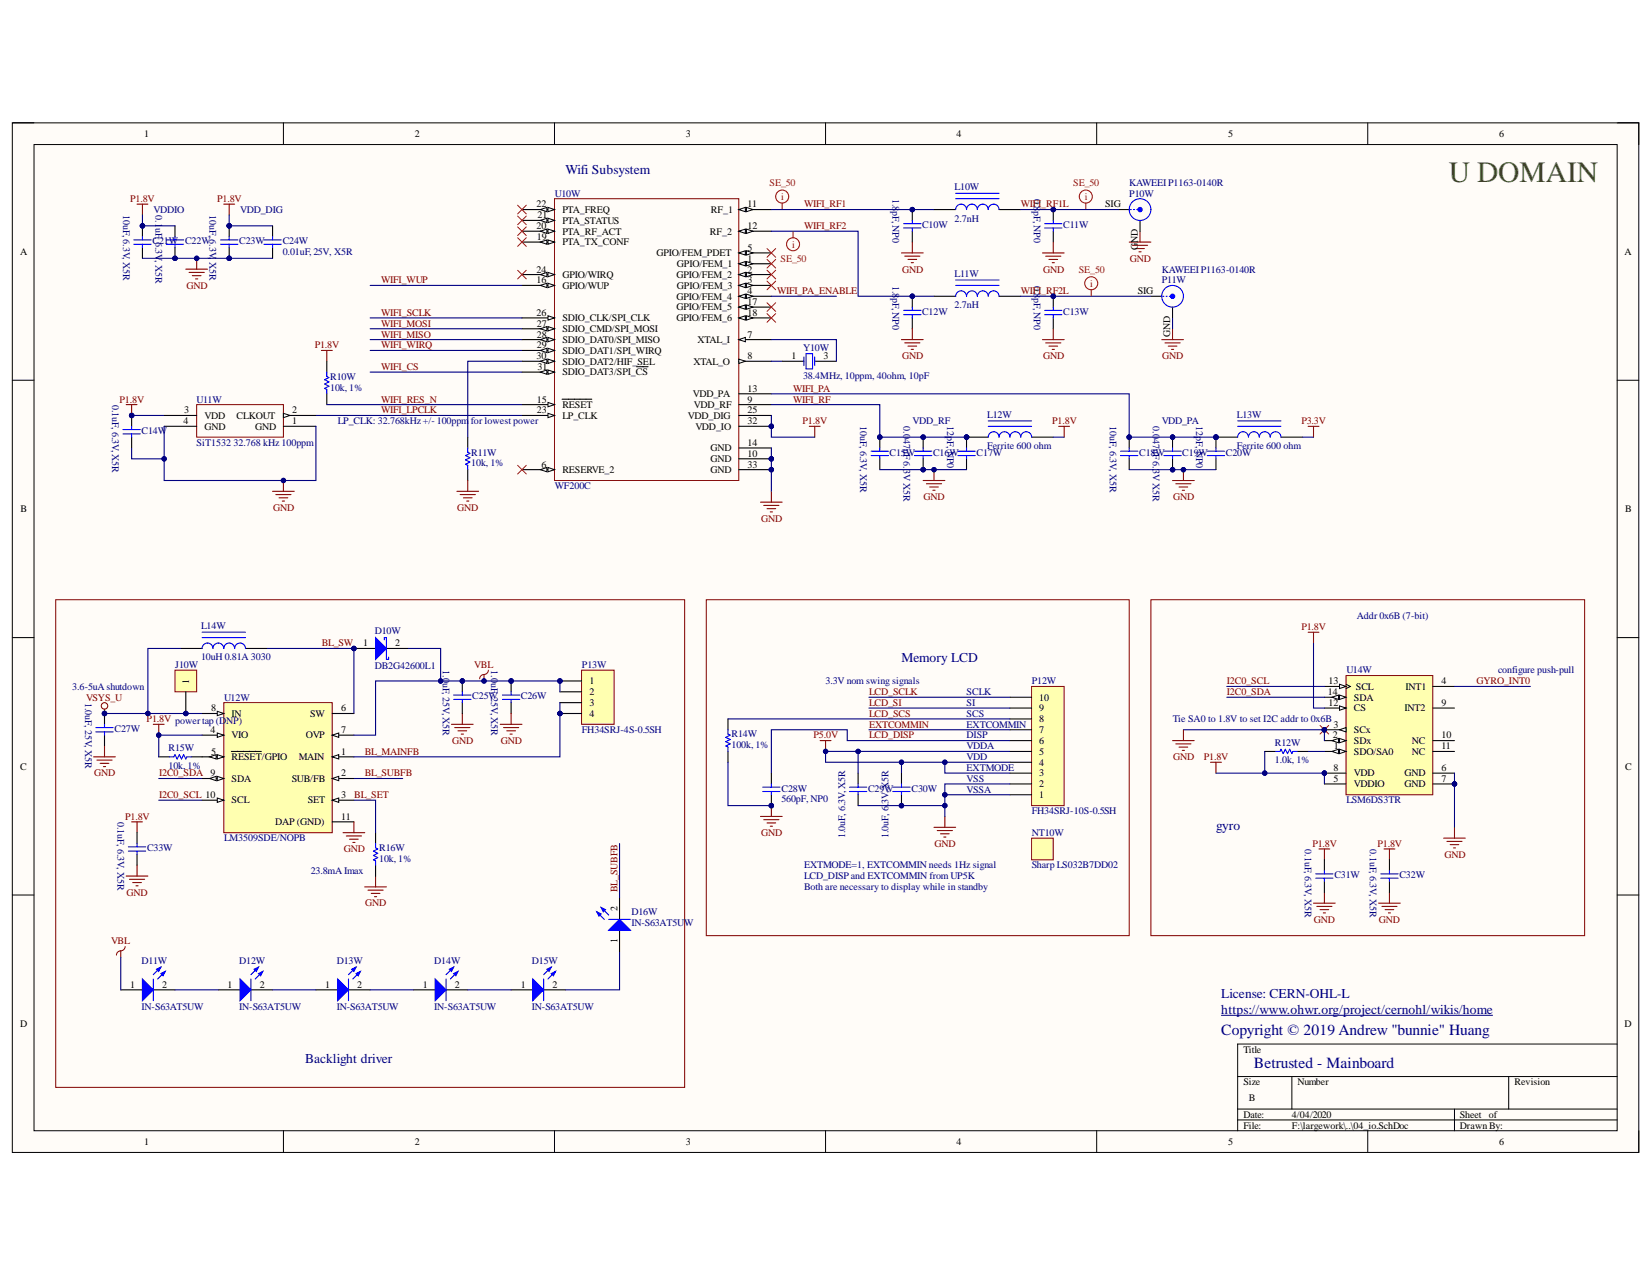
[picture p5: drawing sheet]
<svg xmlns="http://www.w3.org/2000/svg" width="279mm" height="216mm" viewBox="0 0 279 216" stroke-linecap="round" stroke-linejoin="round" font-family="sans-serif">
<defs><g id="words">
<text font-size="5" fill="#38761d" x="245.1" y="30.7">U DOMAIN</text>
<g font-size="2.6" fill="#000080">
<text x="206.6" y="175.2">Copyright © 2019 Andrew &quot;bunnie&quot; Huang</text>
<text x="212.1" y="180.7">Betrusted - Mainboard</text>
</g>
<g font-size="2.3" fill="#000080">
<text x="95.6" y="29.5">Wifi Subsystem</text>
<text x="152.5" y="111.9">Memory LCD</text>
<text x="205.7" y="140.4">gyro</text>
<text x="206.6" y="168.8">License: CERN-OHL-L</text>
<text x="206.6" y="171.5">https://www.ohwr.org/project/cernohl/wikis/home</text>
<text x="51.6" y="179.8">Backlight driver</text>
</g>
<g font-size="1.7">
<text x="24.4" y="23.2">1</text>
<text x="70.2" y="23.2">2</text>
<text x="116" y="23.2">3</text>
<text x="161.8" y="23.2">4</text>
<text x="207.7" y="23.2">5</text>
<text x="253.5" y="23.2">6</text>
<text x="90.7" y="35">22</text>
<text x="95.1" y="36">PTA_FREQ</text>
<text x="120.2" y="36">RF_1</text>
<text x="126.4" y="35">11</text>
<text x="186.9" y="35">SIG</text>
<text x="90.7" y="38.8">20</text>
<text x="90.8" y="40.6">19</text>
<text x="90.9" y="36.9">21</text>
<text x="95.1" y="41.5">PTA_TX_CONF</text>
<text x="95.1" y="39.7">PTA_RF_ACT</text>
<text x="95.1" y="37.8">PTA_STATUS</text>
<text x="120.1" y="39.7">RF_2</text>
<text x="126.4" y="38.8">12</text>
<text x="192.4" y="41.1" transform="rotate(-90 192.4 41.1)">ND</text>
<text x="3.4" y="43.1">A</text>
<text x="90.7" y="47.9">16</text>
<text x="90.7" y="46.1">24</text>
<text x="95.1" y="47">GPIO/WIRQ</text>
<text x="111" y="43.3">GPIO/FEM_PDET</text>
<text x="114.4" y="47">GPIO/FEM_2</text>
<text x="114.5" y="45.2">GPIO/FEM_1</text>
<text x="126.4" y="44.3">1</text>
<text x="126.4" y="46.1">2</text>
<text x="126.4" y="47.9">3</text>
<text x="126.4" y="42.4">5</text>
<text x="192.4" y="42.3" transform="rotate(-90 192.4 42.3)">G</text>
<text x="274.8" y="43.1">A</text>
<text x="90.7" y="53.4">26</text>
<text x="95.1" y="48.8">GPIO/WUP</text>
<text x="114.4" y="50.7">GPIO/FEM_4</text>
<text x="114.4" y="52.5">GPIO/FEM_5</text>
<text x="114.5" y="48.8">GPIO/FEM_3</text>
<text x="126.4" y="49.8">4</text>
<text x="126.4" y="51.6">17</text>
<text x="126.4" y="53.4">18</text>
<text x="192.4" y="49.8">SIG</text>
<text x="90.8" y="55.3">27</text>
<text x="90.8" y="57.1">28</text>
<text x="90.8" y="58.9">29</text>
<text x="95.1" y="54.3">SDIO_CLK/SPI_CLK</text>
<text x="95.1" y="56.2">SDIO_CMD/SPI_MOSI</text>
<text x="95.1" y="58">SDIO_DAT0/SPI_MISO</text>
<text x="95.1" y="59.8">SDIO_DAT1/SPI_WIRQ</text>
<text x="114.4" y="54.3">GPIO/FEM_6</text>
<text x="118" y="58">XTAL_I</text>
<text x="126.4" y="57.1">7</text>
<text x="197.9" y="56.9" transform="rotate(-90 197.9 56.9)">GND</text>
<text x="90.7" y="60.8">30</text>
<text x="90.9" y="62.6">31</text>
<text x="95.1" y="61.7">SDIO_DAT2/HIF_SEL</text>
<text x="95.1" y="63.5">SDIO_DAT3/SPI_CS</text>
<text x="117.3" y="61.7">XTAL_O</text>
<text x="126.4" y="60.8">8</text>
<text x="133.9" y="60.8">1</text>
<text x="139.3" y="60.8">3</text>
<text x="31.1" y="71.8">4</text>
<text x="31.1" y="69.9">3</text>
<text x="34.6" y="70.8">VDD</text>
<text x="40" y="70.8">CLKOUT</text>
<text x="49.4" y="71.8">1</text>
<text x="49.4" y="69.9">2</text>
<text x="90.8" y="68.1">15</text>
<text x="90.8" y="69.9">23</text>
<text x="95.1" y="69">RESET</text>
<text x="95.1" y="70.8">LP_CLK</text>
<text x="116.4" y="70.8">VDD_DIG</text>
<text x="117.2" y="67.2">VDD_PA</text>
<text x="117.4" y="69">VDD_RF</text>
<text x="126.4" y="68.1">9</text>
<text x="126.4" y="66.3">13</text>
<text x="126.4" y="69.9">25</text>
<text x="126.4" y="71.8">32</text>
<text x="34.6" y="72.7">GND</text>
<text x="43.2" y="72.7">GND</text>
<text x="117.6" y="72.7">VDD_IO</text>
<text x="120.2" y="76.3">GND</text>
<text x="126.4" y="77.3">10</text>
<text x="126.4" y="75.4">14</text>
<text x="91.6" y="79.1">6</text>
<text x="95.1" y="80">RESERVE_2</text>
<text x="120.2" y="78.2">GND</text>
<text x="120.2" y="80">GND</text>
<text x="126.4" y="79.1">33</text>
<text x="3.5" y="86.6">B</text>
<text x="274.8" y="86.6">B</text>
<text x="61.4" y="109.3">1</text>
<text x="66.9" y="109.3">2</text>
<text x="32" y="115.8" transform="rotate(-90 32 115.8)">1</text>
<text x="99.7" y="115.8">1</text>
<text x="99.7" y="117.6">2</text>
<text x="99.7" y="119.4">3</text>
<text x="175.8" y="118.5">10</text>
<text x="224.6" y="117.6">14</text>
<text x="224.7" y="119.4">12</text>
<text x="224.7" y="115.8">13</text>
<text x="229" y="118.5">SDA</text>
<text x="229.3" y="116.7">SCL</text>
<text x="237.7" y="116.7">INT1</text>
<text x="243.8" y="115.8">4</text>
<text x="243.8" y="119.4">9</text>
<text x="35.6" y="124">4</text>
<text x="35.7" y="120.3">8</text>
<text x="39.2" y="121.3">IN</text>
<text x="39.2" y="124.9">VIO</text>
<text x="51.7" y="124.9">OVP</text>
<text x="52.5" y="121.3">SW</text>
<text x="57.7" y="124">7</text>
<text x="57.7" y="120.3">6</text>
<text x="99.7" y="121.3">4</text>
<text x="175.8" y="125.8">6</text>
<text x="175.8" y="124">7</text>
<text x="175.8" y="122.2">8</text>
<text x="175.8" y="120.3">9</text>
<text x="225.4" y="124.9">2</text>
<text x="225.5" y="123.1">3</text>
<text x="229" y="120.3">CS</text>
<text x="229" y="125.8">SDx</text>
<text x="229" y="124">SCx</text>
<text x="237.5" y="120.3">INT2</text>
<text x="238.8" y="125.8">NC</text>
<text x="243.8" y="124.9">10</text>
<text x="3.4" y="130.2">C</text>
<text x="35.6" y="131.3">9</text>
<text x="35.7" y="127.7">5</text>
<text x="39.2" y="128.6">RESET/GPIO</text>
<text x="50.5" y="128.6">MAIN</text>
<text x="57.7" y="127.7">1</text>
<text x="57.7" y="131.3">2</text>
<text x="175.8" y="131.3">3</text>
<text x="175.8" y="129.5">4</text>
<text x="175.8" y="127.7">5</text>
<text x="225.5" y="130.4">8</text>
<text x="225.6" y="126.8">1</text>
<text x="229" y="127.7">SDO/SA0</text>
<text x="229" y="131.3">VDD</text>
<text x="237.5" y="131.3">GND</text>
<text x="238.8" y="127.7">NC</text>
<text x="243.8" y="126.8">11</text>
<text x="243.8" y="130.4">6</text>
<text x="274.8" y="130.2">C</text>
<text x="39.2" y="132.3">SDA</text>
<text x="39.2" y="135.9">SCL</text>
<text x="49.3" y="132.3">SUB/FB</text>
<text x="52" y="135.9">SET</text>
<text x="57.7" y="135">3</text>
<text x="175.8" y="135">1</text>
<text x="175.8" y="133.2">2</text>
<text x="225.5" y="132.3">5</text>
<text x="229" y="133.2">VDDIO</text>
<text x="237.5" y="133.2">GND</text>
<text x="243.8" y="132.3">7</text>
<text x="46.5" y="139.6">DAP (GND)</text>
<text x="57.7" y="138.7">11</text>
<text x="104.4" y="154.1" transform="rotate(-90 104.4 154.1)">2</text>
<text x="104.4" y="159.5" transform="rotate(-90 104.4 159.5)">1</text>
<text x="22" y="167.1">1</text>
<text x="27.4" y="167.1">2</text>
<text x="38.5" y="167.1">1</text>
<text x="43.9" y="167.1">2</text>
<text x="55" y="167.1">1</text>
<text x="60.4" y="167.1">2</text>
<text x="71.5" y="167.1">1</text>
<text x="76.9" y="167.1">2</text>
<text x="88.1" y="167.1">1</text>
<text x="93.4" y="167.1">2</text>
<text x="3.4" y="173.7">D</text>
<text x="274.8" y="173.7">D</text>
<text x="210.3" y="178.1">Title</text>
<text x="210.3" y="183.6">Size</text>
<text x="219.4" y="183.6">Number</text>
<text x="256.1" y="183.6">Revision</text>
<text x="210.3" y="189.1">Date:</text>
<text x="210.3" y="191">File:</text>
<text x="211.2" y="186.3">B</text>
<text x="218.5" y="189.1">4/04/2020</text>
<text x="218.5" y="191">F:\largework\..\04_io.SchDoc</text>
<text x="246.9" y="189.1">Sheet</text>
<text x="246.9" y="191">DrawnBy:</text>
<text x="251.8" y="189.1">of</text>
<text x="24.4" y="193.7">1</text>
<text x="70.2" y="193.7">2</text>
<text x="116" y="193.7">3</text>
<text x="161.8" y="193.7">4</text>
<text x="207.7" y="193.7">5</text>
<text x="253.5" y="193.7">6</text>
</g>
<g font-size="1.7" fill="#800000">
<text x="22" y="34.2">P1.8V</text>
<text x="36.7" y="34.2">P1.8V</text>
<text x="136" y="35">WIFI_RF1</text>
<text x="172.6" y="35">WIFI_RF1L</text>
<text x="136" y="38.8">WIFI_RF2</text>
<text x="64.5" y="47.9">WIFI_WUP</text>
<text x="152.6" y="46.1">GND</text>
<text x="176.4" y="46.1">GND</text>
<text x="191.1" y="44.3">GND</text>
<text x="31.6" y="48.8">GND</text>
<text x="64.5" y="53.4">WIFI_SCLK</text>
<text x="131.4" y="49.8">WIFI_PA_ENABLE</text>
<text x="172.6" y="49.8">WIFI_RF2L</text>
<text x="53.2" y="58.9">P1.8V</text>
<text x="64.5" y="55.3">WIFI_MOSI</text>
<text x="64.5" y="57.1">WIFI_MISO</text>
<text x="64.5" y="58.9">WIFI_WIRQ</text>
<text x="64.5" y="62.6">WIFI_CS</text>
<text x="152.6" y="60.8">GND</text>
<text x="176.4" y="60.8">GND</text>
<text x="196.6" y="60.8">GND</text>
<text x="20.2" y="68.1">P1.8V</text>
<text x="64.5" y="68.1">WIFI_RES_N</text>
<text x="64.5" y="69.9">WIFI_LPCLK</text>
<text x="134.1" y="66.3">WIFI_PA</text>
<text x="134.1" y="68.1">WIFI_RF</text>
<text x="135.7" y="71.8">P1.8V</text>
<text x="178" y="71.8">P1.8V</text>
<text x="220.1" y="71.8">P3.3V</text>
<text x="46.2" y="86.4">GND</text>
<text x="77.3" y="86.4">GND</text>
<text x="128.7" y="88.3">GND</text>
<text x="156.2" y="84.6">GND</text>
<text x="198.4" y="84.6">GND</text>
<text x="220.1" y="106.6">P1.8V</text>
<text x="54.4" y="109.3">BL_SW</text>
<text x="80.2" y="113">VBL</text>
<text x="14.6" y="118.5">VSYS_U</text>
<text x="147" y="117.6">LCD_SCLK</text>
<text x="147" y="119.4">LCD_SI</text>
<text x="207.5" y="115.8">I2C0_SCL</text>
<text x="207.5" y="117.6">I2C0_SDA</text>
<text x="249.7" y="115.8">GYRO_INT0</text>
<text x="24.8" y="122.2">P1.8V powertap (D</text>
<text x="76.5" y="125.8">GND</text>
<text x="84.7" y="125.8">GND</text>
<text x="137.6" y="124.9">P5.0V</text>
<text x="147" y="121.3">LCD_SCS</text>
<text x="147" y="123.1">EXTCOMMIN</text>
<text x="147" y="124.9">LCD_DISP</text>
<text x="15.9" y="131.3">GND</text>
<text x="26.9" y="131.3">I2C0_SDA</text>
<text x="61.7" y="127.7">BL_MAINFB</text>
<text x="61.7" y="131.3">BL_SUBFB</text>
<text x="198.4" y="128.6">GND</text>
<text x="203.6" y="128.6">P1.8V</text>
<text x="26.9" y="135">I2C0_SCL 10</text>
<text x="59.9" y="135">BL_SET</text>
<text x="21.2" y="138.7">P1.8V</text>
<text x="128.7" y="141.4">GND</text>
<text x="158.1" y="143.3">GND</text>
<text x="222" y="143.3">P1.8V</text>
<text x="233" y="143.3">P1.8V</text>
<text x="58.1" y="144.2">GND</text>
<text x="244.3" y="145.1">GND</text>
<text x="21.4" y="151.5">GND</text>
<text x="61.8" y="153.3">GND</text>
<text x="104.4" y="151" transform="rotate(-90 104.4 151)">BL_SUBFB</text>
<text x="18.8" y="159.8">VBL</text>
<text x="222.2" y="156.1">GND</text>
<text x="233.2" y="156.1">GND</text>
</g>
<g font-size="1.7" fill="#000080">
<text x="26" y="36">VDDIO</text>
<text x="40.6" y="36">VDD_DIG</text>
<text x="93.8" y="33.3">U10W</text>
<text x="151" y="33.6" transform="rotate(90 151 33.6)">1.8</text>
<text x="151" y="35.7" transform="rotate(90 151 35.7)">pF, NP0</text>
<text x="161.5" y="32.2">L10W</text>
<text x="174.8" y="33.6" transform="rotate(90 174.8 33.6)">0.8</text>
<text x="174.8" y="35.7" transform="rotate(90 174.8 35.7)">pF, NP0</text>
<text x="191" y="33.3">P10W</text>
<text x="191" y="31.4">KAWEEIP1163-0140R</text>
<text x="20.8" y="36.4" transform="rotate(90 20.8 36.4)">10uF, 6.3V, X5R</text>
<text x="25.8" y="41.3">C21W C22W</text>
<text x="26.3" y="36.4" transform="rotate(90 26.3 36.4)">0.1</text>
<text x="26.3" y="38.5" transform="rotate(90 26.3 38.5)">uF, 6.3V</text>
<text x="35.5" y="36.4" transform="rotate(90 35.5 36.4)">10uF, 6.3V,</text>
<text x="40.4" y="41.3">C23W</text>
<text x="47.8" y="41.3">C24W</text>
<text x="156" y="38.6">C10W</text>
<text x="161.5" y="37.5">2.7nH</text>
<text x="179.8" y="38.6">C11W</text>
<text x="26.3" y="43.9" transform="rotate(90 26.3 43.9)">, X5R</text>
<text x="35.5" y="44.3" transform="rotate(90 35.5 44.3)">X5R</text>
<text x="47.8" y="43.2">0.01uF, 25V, X5R</text>
<text x="161.5" y="46.8">L11W</text>
<text x="196.5" y="47.9">P11W</text>
<text x="196.5" y="46.1">KAWEEIP1163-0140R</text>
<text x="151" y="48.3" transform="rotate(90 151 48.3)">1.8</text>
<text x="151" y="50.4" transform="rotate(90 151 50.4)">pF, NP0</text>
<text x="156" y="53.2">C12W</text>
<text x="161.5" y="52.1">2.7nH</text>
<text x="174.8" y="48.3" transform="rotate(90 174.8 48.3)">0.8</text>
<text x="174.8" y="50.4" transform="rotate(90 174.8 50.4)">pF, NP0</text>
<text x="179.8" y="53.2">C13W</text>
<text x="135.8" y="59.3">Y10W</text>
<text x="55.9" y="64.2">R10W</text>
<text x="135.8" y="64.1">38.4MHz, 10ppm, 40ohm, 10pF</text>
<text x="19" y="68.5" transform="rotate(90 19 68.5)">0.1uF, 6.3V, X5R</text>
<text x="33.3" y="68.1">U11W</text>
<text x="55.9" y="66.1">10k, 1%</text>
<text x="57.1" y="71.8">LP_CLK: 32.768kHz+/- 100ppm</text>
<text x="79.7" y="71.8">for lowest power</text>
<text x="154.3" y="71.8">VDD_RF</text>
<text x="167" y="70.7">L12W</text>
<text x="196.5" y="71.8">VDD_PA</text>
<text x="209.2" y="70.7">L13W</text>
<text x="23.9" y="73.4">C14W</text>
<text x="33.3" y="75.4">SiT1532 32.768 kHz 100ppm</text>
<text x="79.7" y="77.1">R11W</text>
<text x="145.5" y="72.1" transform="rotate(90 145.5 72.1)">10uF, 6.3V, X5R</text>
<text x="150.5" y="77.1">C15W</text>
<text x="152.8" y="72.1" transform="rotate(90 152.8 72.1)">0.0</text>
<text x="152.8" y="74.2" transform="rotate(90 152.8 74.2)">47uF 6.3V X5R</text>
<text x="157.8" y="77.1">C16W</text>
<text x="160.2" y="72.1" transform="rotate(90 160.2 72.1)">12pF, NP0</text>
<text x="165.2" y="77.1">C17W</text>
<text x="167" y="76">Ferrite 600 ohm</text>
<text x="187.7" y="72.1" transform="rotate(90 187.7 72.1)">10uF, 6.3V, X5R</text>
<text x="192.7" y="77.1">C18W</text>
<text x="195" y="72.1" transform="rotate(90 195 72.1)">0.0</text>
<text x="195" y="74.2" transform="rotate(90 195 74.2)">47uF 6.3V X5R</text>
<text x="200" y="77.1">C19W</text>
<text x="202.3" y="72.1" transform="rotate(90 202.3 72.1)">12pF, NP0</text>
<text x="207.3" y="77.1">C20W</text>
<text x="209.2" y="76">Ferrite 600 ohm</text>
<text x="79.7" y="78.9">10k, 1%</text>
<text x="93.8" y="82.8">WF200C</text>
<text x="34" y="106.4">L14W</text>
<text x="63.4" y="107.3">D10W</text>
<text x="229.5" y="104.8">Addr 0x6B (7-bit)</text>
<text x="29.6" y="113">J10W</text>
<text x="34" y="111.7">10uH 0.81A 3030</text>
<text x="63.4" y="113.2">DB2G42600L1</text>
<text x="74.9" y="113.4" transform="rotate(90 74.9 113.4)">1.0</text>
<text x="83.1" y="113.4" transform="rotate(90 83.1 113.4)">1.0</text>
<text x="98.4" y="113">P13W</text>
<text x="227.7" y="113.9">U14W</text>
<text x="253.4" y="113.9">configure push-pull</text>
<text x="12.2" y="116.7">3.6-5uA shutdown</text>
<text x="14.4" y="118.9" transform="rotate(90 14.4 118.9)">1.0uF, 25V, X5R</text>
<text x="37.9" y="118.5">U12W</text>
<text x="74.9" y="115.5" transform="rotate(90 74.9 115.5)">uF, 25V, X5R</text>
<text x="79.9" y="118.3">C25W</text>
<text x="83.1" y="115.5" transform="rotate(90 83.1 115.5)">uF, 25V, X5R</text>
<text x="88.1" y="118.3">C26W</text>
<text x="139.6" y="115.8">3.3V nom swing signals</text>
<text x="163.5" y="117.6">SCLK</text>
<text x="163.5" y="119.4">SI</text>
<text x="174.5" y="115.8">P12W</text>
<text x="19.4" y="123.8">C27W</text>
<text x="38.3" y="122.5">NP)</text>
<text x="98.4" y="124">FH34SRJ-4S-0.5SH</text>
<text x="123.7" y="124.7">R14W</text>
<text x="163.5" y="121.3">SCS</text>
<text x="163.5" y="123.1">EXTCOMMIN</text>
<text x="163.5" y="124.9">DISP</text>
<text x="198.4" y="122.2">Tie SA0 to 1.8V to set I2C addr to 0x6B</text>
<text x="28.5" y="127.1">R15W</text>
<text x="28.5" y="130.1">10k, 1%</text>
<text x="123.7" y="126.6">100k, 1%</text>
<text x="163.5" y="126.8">VDDA</text>
<text x="163.5" y="128.6">VDD</text>
<text x="163.5" y="130.4">EXTMODE</text>
<text x="215.6" y="126.2">R12W</text>
<text x="215.6" y="129.1">1.0k, 1%</text>
<text x="132.2" y="133.9">C28W</text>
<text x="132.2" y="135.7">560pF, NP0</text>
<text x="146.8" y="133.9">C29W</text>
<text x="150.3" y="136" transform="rotate(-90 150.3 136)">3V, X5R</text>
<text x="154.2" y="133.9">C30W</text>
<text x="163.5" y="132.3">VSS</text>
<text x="163.5" y="134.1">VSSA</text>
<text x="174.5" y="137.8">FH34SRJ-10S-0.5SH</text>
<text x="227.7" y="135.9">LSM6DS3TR</text>
<text x="19.9" y="139" transform="rotate(90 19.9 139)">0.1uF, 6.3V, X5R</text>
<text x="37.9" y="142.3">LM3509SDE/NOPB</text>
<text x="142.9" y="141.8" transform="rotate(-90 142.9 141.8)">1.0uF, 6.3V, X5R</text>
<text x="150.3" y="141.8" transform="rotate(-90 150.3 141.8)">1.0uF, 6.</text>
<text x="174.5" y="141.4">NT10W</text>
<text x="220.7" y="143.7" transform="rotate(90 220.7 143.7)">0.1uF, 6.3V, X5R</text>
<text x="231.7" y="143.7" transform="rotate(90 231.7 143.7)">0.1uF, 6.3V, X5R</text>
<text x="24.9" y="144">C33W</text>
<text x="52.5" y="147.8">23.8mAImax</text>
<text x="64.1" y="144">R16W</text>
<text x="64.1" y="145.8">10k, 1%</text>
<text x="136" y="146.9">EXTMODE=1, EXTCOMMIN needs 1Hz signal</text>
<text x="136" y="148.8">LCD_DISP and EXTCOMMIN from UP5K</text>
<text x="174.5" y="146.9">Sharp LS032B7DD02</text>
<text x="225.7" y="148.6">C31W</text>
<text x="236.7" y="148.6">C32W</text>
<text x="106.8" y="154.8">D16W</text>
<text x="136" y="150.6">Both are necessary to display while in standby</text>
<text x="106.8" y="156.6">IN-S63AT5UW</text>
<text x="23.9" y="163.1">D11W</text>
<text x="40.4" y="163.1">D12W</text>
<text x="57" y="163.1">D13W</text>
<text x="73.5" y="163.1">D14W</text>
<text x="90" y="163.1">D15W</text>
<text x="23.9" y="170.9">IN-S63AT5UW</text>
<text x="40.4" y="170.9">IN-S63AT5UW</text>
<text x="57" y="170.9">IN-S63AT5UW</text>
<text x="73.5" y="170.9">IN-S63AT5UW</text>
<text x="90" y="170.9">IN-S63AT5UW</text>
</g>
<g font-size="1.7" fill="#f00">
<text x="130.1" y="31.4">SE_50</text>
<text x="132.1" y="33.8">i</text>
<text x="181.5" y="31.4">SE_50</text>
<text x="183.5" y="33.8">i</text>
<text x="134" y="41.9">i</text>
<text x="132" y="44.3">SE_50</text>
<text x="182.4" y="46.1">SE_50</text>
<text x="184.4" y="48.5">i</text>
</g>
</g></defs>
<path d="M2.1 20.8h275.1v174.2h-275.1z" fill-rule="evenodd" fill="#fffcf8"/>
<path d="M2.1 20.8h275.1v174.2h-275.1z" fill="none" stroke="#000" stroke-width=".17"/>
<path d="M5.8 24.5h267.7v166.8h-267.7z" fill-rule="evenodd" fill="#fffcf8"/>
<g fill="none" stroke="#000" stroke-width=".17">
<path d="M2.1 20.8h3.7M5.8 24.5h267.7v166.8h-267.7zM47.9 20.8v3.7M93.8 20.8v3.7M139.6 20.8v3.7M185.5 20.8v3.7M231.3 20.8v3.7M273.5 20.8h3.7v3.7M2.1 64.3h3.7M273.5 64.3h3.7M2.1 107.9h3.7M273.5 107.9h3.7"/>
<path d="M2.1 151.4h3.7M273.5 151.4h3.7M273.5 176.7h-64.2v14.6M47.9 191.3v3.7M93.8 191.3v3.7M139.6 191.3v3.7M185.5 191.3v3.7M209.3 182.2h64.2M209.3 187.7h64.2M209.3 189.5h64.2M218.5 182.2v5.5M231.3 191.3v3.7"/>
<path d="M246 187.7v3.6M255.2 182.2v5.5M277.2 191.3v3.7"/>
</g>
<path d="M174.5 116.1h5.5v20.2h-5.5z" fill-rule="evenodd" fill="#ffffb0"/>
<path d="M174.5 116.1h5.5v20.2h-5.5z" fill="none" stroke="#800000" stroke-width=".17"/>
<path d="M170.8 119.8h3.7M170.8 118h3.7M170.8 134.5h3.7M170.8 132.6h3.7M170.8 130.8h3.7M170.8 129h3.7M170.8 127.1h3.7M170.8 125.3h3.7M170.8 123.5h3.7M170.8 121.6h3.7" fill="none" stroke="#000" stroke-width=".18"/>
<path d="M174.5 141.8h3.6v3.7h-3.6z" fill-rule="evenodd" fill="#ffffb0"/>
<path d="M174.5 141.8h3.6v3.7h-3.6z" fill="none" stroke="#800000" stroke-width=".17"/>
<path d="M138.7 125.3h1.8M139.6 125.3v1.8M158 140h3.6M159.8 138.1v1.9M158.5 140.5h2.6M159.1 141.1h1.4M159.6 141.6h.4" fill="none" stroke="#800000" stroke-width=".19"/>
<circle cx="139.6" cy="127.1" r=".37" fill="#000080"/>
<circle cx="139.6" cy="127.1" r=".37" fill="none" stroke="#000080" stroke-width=".17"/>
<circle cx="130.5" cy="136.3" r=".37" fill="#000080"/>
<circle cx="130.5" cy="136.3" r=".37" fill="none" stroke="#000080" stroke-width=".17"/>
<path d="M130.5 130.8v1.8M130.5 134.5v1.8" fill="none" stroke="#000" stroke-width=".19"/>
<circle cx="130.5" cy="136.3" r=".37" fill="#000080"/>
<circle cx="130.5" cy="136.3" r=".37" fill="none" stroke="#000080" stroke-width=".17"/>
<path d="M129 133.9h2.9M129 133.2h2.9M130.5 132.6v.6M130.5 133.9v.6" fill="none" stroke="#00f" stroke-width=".19"/>
<path d="M128.6 138.1h3.7M129.2 138.7h2.5M129.7 139.2h1.5M130.3 139.8h.3M130.5 136.3v1.8" fill="none" stroke="#800000" stroke-width=".19"/>
<circle cx="130.5" cy="136.3" r=".37" fill="#000080"/>
<circle cx="130.5" cy="136.3" r=".37" fill="none" stroke="#000080" stroke-width=".17"/>
<circle cx="130.5" cy="77.6" r=".37" fill="#000080"/>
<circle cx="130.5" cy="77.6" r=".37" fill="none" stroke="#000080" stroke-width=".17"/>
<circle cx="130.5" cy="72.1" r=".37" fill="#000080"/>
<circle cx="130.5" cy="72.1" r=".37" fill="none" stroke="#000080" stroke-width=".17"/>
<circle cx="130.5" cy="79.5" r=".37" fill="#000080"/>
<circle cx="130.5" cy="79.5" r=".37" fill="none" stroke="#000080" stroke-width=".17"/>
<path d="M93.8 33.6h31.2v47.7h-31.2z" fill="none" stroke="#800000" stroke-width=".17"/>
<path d="M125 44.6h5.5" fill="none" stroke="#000" stroke-width=".19"/>
<path d="M125 44.6l1.1-.3v.7z" fill="#f8fcff"/>
<path d="M125 44.6l1.1-.3v.7z" fill="none" stroke="#000" stroke-width=".17"/>
<path d="M126.2 44.3l1.1 .3-1.1 .4z" fill="#f8fcff"/>
<path d="M126.2 44.3l1.1 .3-1.1 .4z" fill="none" stroke="#000" stroke-width=".17"/>
<path d="M125 46.5h5.5" fill="none" stroke="#000" stroke-width=".19"/>
<path d="M125 46.5l1.1-.4v.7z" fill="#f8fcff"/>
<path d="M125 46.5l1.1-.4v.7z" fill="none" stroke="#000" stroke-width=".17"/>
<path d="M126.2 46.1l1.1 .4-1.1 .3z" fill="#f8fcff"/>
<path d="M126.2 46.1l1.1 .4-1.1 .3z" fill="none" stroke="#000" stroke-width=".17"/>
<path d="M125 48.3h5.5" fill="none" stroke="#000" stroke-width=".19"/>
<path d="M125 48.3l1.1-.4v.8z" fill="#f8fcff"/>
<path d="M125 48.3l1.1-.4v.8z" fill="none" stroke="#000" stroke-width=".17"/>
<path d="M126.2 47.9l1.1 .4-1.1 .4z" fill="#f8fcff"/>
<path d="M126.2 47.9l1.1 .4-1.1 .4z" fill="none" stroke="#000" stroke-width=".17"/>
<path d="M125 50.1h5.5" fill="none" stroke="#000" stroke-width=".19"/>
<path d="M125 50.1l1.1-.3v.7z" fill="#f8fcff"/>
<path d="M125 50.1l1.1-.3v.7z" fill="none" stroke="#000" stroke-width=".17"/>
<path d="M126.2 49.8l1.1 .3-1.1 .4z" fill="#f8fcff"/>
<path d="M126.2 49.8l1.1 .3-1.1 .4z" fill="none" stroke="#000" stroke-width=".17"/>
<path d="M125 42.8h5.5" fill="none" stroke="#000" stroke-width=".19"/>
<path d="M125 42.8l1.1-.4v.8z" fill="#f8fcff"/>
<path d="M125 42.8l1.1-.4v.8z" fill="none" stroke="#000" stroke-width=".17"/>
<path d="M126.2 42.4l1.1 .4-1.1 .4z" fill="#f8fcff"/>
<path d="M126.2 42.4l1.1 .4-1.1 .4z" fill="none" stroke="#000" stroke-width=".17"/>
<path d="M88.3 79.5h5.5" fill="none" stroke="#000" stroke-width=".19"/>
<path d="M92.7 79.1l1.1 .4-1.1 .3z" fill="#f8fcff"/>
<path d="M92.7 79.1l1.1 .4-1.1 .3z" fill="none" stroke="#000" stroke-width=".17"/>
<path d="M91.4 79.5l1.1-.4v.7z" fill="#f8fcff"/>
<path d="M91.4 79.5l1.1-.4v.7z" fill="none" stroke="#000" stroke-width=".17"/>
<path d="M125 57.5h5.5" fill="none" stroke="#000" stroke-width=".19"/>
<path d="M125 57.5l1.1-.4v.7z" fill="#f8fcff"/>
<path d="M125 57.5l1.1-.4v.7z" fill="none" stroke="#000" stroke-width=".17"/>
<path d="M125 61.1h5.5" fill="none" stroke="#000" stroke-width=".19"/>
<path d="M125 60.8l1.1 .3-1.1 .4z" fill="#f8fcff"/>
<path d="M125 60.8l1.1 .3-1.1 .4z" fill="none" stroke="#000" stroke-width=".17"/>
<path d="M125 68.5h5.5M125 77.6h5.5" fill="none" stroke="#000" stroke-width=".19"/>
<circle cx="130.5" cy="77.6" r=".37" fill="#000080"/>
<circle cx="130.5" cy="77.6" r=".37" fill="none" stroke="#000080" stroke-width=".17"/>
<path d="M125 35.5h5.5" fill="none" stroke="#000" stroke-width=".19"/>
<path d="M125 35.5l1.1-.4v.7z" fill="#f8fcff"/>
<path d="M125 35.5l1.1-.4v.7z" fill="none" stroke="#000" stroke-width=".17"/>
<path d="M126.2 35.1l1.1 .4-1.1 .3z" fill="#f8fcff"/>
<path d="M126.2 35.1l1.1 .4-1.1 .3z" fill="none" stroke="#000" stroke-width=".17"/>
<path d="M125 39.1h5.5" fill="none" stroke="#000" stroke-width=".19"/>
<path d="M125 39.1l1.1-.3v.7z" fill="#f8fcff"/>
<path d="M125 39.1l1.1-.3v.7z" fill="none" stroke="#000" stroke-width=".17"/>
<path d="M126.2 38.8l1.1 .3-1.1 .4z" fill="#f8fcff"/>
<path d="M126.2 38.8l1.1 .3-1.1 .4z" fill="none" stroke="#000" stroke-width=".17"/>
<path d="M88.3 68.5h5.5M125 66.6h5.5M125 75.8h5.5" fill="none" stroke="#000" stroke-width=".19"/>
<path d="M92.7 68.1l1.1 .4-1.1 .3z" fill="#f8fcff"/>
<path d="M92.7 68.1l1.1 .4-1.1 .3z" fill="none" stroke="#000" stroke-width=".17"/>
<path d="M88.3 48.3h5.5M95.1 67.5h5" fill="none" stroke="#000" stroke-width=".19"/>
<path d="M92.7 47.9l1.1 .4-1.1 .4z" fill="#f8fcff"/>
<path d="M92.7 47.9l1.1 .4-1.1 .4z" fill="none" stroke="#000" stroke-width=".17"/>
<path d="M91.4 48.3l1.1-.4v.8z" fill="#f8fcff"/>
<path d="M91.4 48.3l1.1-.4v.8z" fill="none" stroke="#000" stroke-width=".17"/>
<path d="M125 52h5.5" fill="none" stroke="#000" stroke-width=".19"/>
<path d="M125 52l1.1-.4v.7z" fill="#f8fcff"/>
<path d="M125 52l1.1-.4v.7z" fill="none" stroke="#000" stroke-width=".17"/>
<path d="M126.2 51.6l1.1 .4-1.1 .3z" fill="#f8fcff"/>
<path d="M126.2 51.6l1.1 .4-1.1 .3z" fill="none" stroke="#000" stroke-width=".17"/>
<path d="M125 53.8h5.5" fill="none" stroke="#000" stroke-width=".19"/>
<path d="M125 53.8l1.1-.4v.8z" fill="#f8fcff"/>
<path d="M125 53.8l1.1-.4v.8z" fill="none" stroke="#000" stroke-width=".17"/>
<path d="M126.2 53.4l1.1 .4-1.1 .4z" fill="#f8fcff"/>
<path d="M126.2 53.4l1.1 .4-1.1 .4z" fill="none" stroke="#000" stroke-width=".17"/>
<path d="M88.3 41h5.5" fill="none" stroke="#000" stroke-width=".19"/>
<path d="M92.7 40.6l1.1 .4-1.1 .3z" fill="#f8fcff"/>
<path d="M92.7 40.6l1.1 .4-1.1 .3z" fill="none" stroke="#000" stroke-width=".17"/>
<path d="M91.4 41l1.1-.4v.7z" fill="#f8fcff"/>
<path d="M91.4 41l1.1-.4v.7z" fill="none" stroke="#000" stroke-width=".17"/>
<path d="M88.3 39.1h5.5" fill="none" stroke="#000" stroke-width=".19"/>
<path d="M92.7 38.8l1.1 .3-1.1 .4z" fill="#f8fcff"/>
<path d="M92.7 38.8l1.1 .3-1.1 .4z" fill="none" stroke="#000" stroke-width=".17"/>
<path d="M91.4 39.1l1.1-.3v.7z" fill="#f8fcff"/>
<path d="M91.4 39.1l1.1-.3v.7z" fill="none" stroke="#000" stroke-width=".17"/>
<path d="M88.3 37.3h5.5" fill="none" stroke="#000" stroke-width=".19"/>
<path d="M92.7 36.9l1.1 .4-1.1 .4z" fill="#f8fcff"/>
<path d="M92.7 36.9l1.1 .4-1.1 .4z" fill="none" stroke="#000" stroke-width=".17"/>
<path d="M91.4 37.3l1.1-.4v.8z" fill="#f8fcff"/>
<path d="M91.4 37.3l1.1-.4v.8z" fill="none" stroke="#000" stroke-width=".17"/>
<path d="M88.3 35.5h5.5" fill="none" stroke="#000" stroke-width=".19"/>
<path d="M92.7 35.1l1.1 .4-1.1 .3z" fill="#f8fcff"/>
<path d="M92.7 35.1l1.1 .4-1.1 .3z" fill="none" stroke="#000" stroke-width=".17"/>
<path d="M91.4 35.5l1.1-.4v.7z" fill="#f8fcff"/>
<path d="M91.4 35.5l1.1-.4v.7z" fill="none" stroke="#000" stroke-width=".17"/>
<path d="M88.3 70.3h5.5" fill="none" stroke="#000" stroke-width=".19"/>
<path d="M92.7 69.9l1.1 .4-1.1 .4z" fill="#f8fcff"/>
<path d="M92.7 69.9l1.1 .4-1.1 .4z" fill="none" stroke="#000" stroke-width=".17"/>
<path d="M88.3 46.5h5.5" fill="none" stroke="#000" stroke-width=".19"/>
<path d="M92.7 46.1l1.1 .4-1.1 .3z" fill="#f8fcff"/>
<path d="M92.7 46.1l1.1 .4-1.1 .3z" fill="none" stroke="#000" stroke-width=".17"/>
<path d="M91.4 46.5l1.1-.4v.7z" fill="#f8fcff"/>
<path d="M91.4 46.5l1.1-.4v.7z" fill="none" stroke="#000" stroke-width=".17"/>
<path d="M88.3 53.8h5.5M125 70.3h5.5" fill="none" stroke="#000" stroke-width=".19"/>
<path d="M92.7 53.4l1.1 .4-1.1 .4z" fill="#f8fcff"/>
<path d="M92.7 53.4l1.1 .4-1.1 .4z" fill="none" stroke="#000" stroke-width=".17"/>
<path d="M88.3 55.6h5.5" fill="none" stroke="#000" stroke-width=".19"/>
<path d="M92.7 55.3l1.1 .3-1.1 .4z" fill="#f8fcff"/>
<path d="M92.7 55.3l1.1 .3-1.1 .4z" fill="none" stroke="#000" stroke-width=".17"/>
<path d="M91.4 55.6l1.1-.3v.7z" fill="#f8fcff"/>
<path d="M91.4 55.6l1.1-.3v.7z" fill="none" stroke="#000" stroke-width=".17"/>
<path d="M88.3 57.5h5.5" fill="none" stroke="#000" stroke-width=".19"/>
<path d="M92.7 57.1l1.1 .4-1.1 .3z" fill="#f8fcff"/>
<path d="M92.7 57.1l1.1 .4-1.1 .3z" fill="none" stroke="#000" stroke-width=".17"/>
<path d="M91.4 57.5l1.1-.4v.7z" fill="#f8fcff"/>
<path d="M91.4 57.5l1.1-.4v.7z" fill="none" stroke="#000" stroke-width=".17"/>
<path d="M88.3 59.3h5.5" fill="none" stroke="#000" stroke-width=".19"/>
<path d="M92.7 58.9l1.1 .4-1.1 .4z" fill="#f8fcff"/>
<path d="M92.7 58.9l1.1 .4-1.1 .4z" fill="none" stroke="#000" stroke-width=".17"/>
<path d="M91.4 59.3l1.1-.4v.8z" fill="#f8fcff"/>
<path d="M91.4 59.3l1.1-.4v.8z" fill="none" stroke="#000" stroke-width=".17"/>
<path d="M88.3 61.1h5.5" fill="none" stroke="#000" stroke-width=".19"/>
<path d="M92.7 60.8l1.1 .3-1.1 .4z" fill="#f8fcff"/>
<path d="M92.7 60.8l1.1 .3-1.1 .4z" fill="none" stroke="#000" stroke-width=".17"/>
<path d="M91.4 61.1l1.1-.3v.7z" fill="#f8fcff"/>
<path d="M91.4 61.1l1.1-.3v.7z" fill="none" stroke="#000" stroke-width=".17"/>
<path d="M88.3 63h5.5" fill="none" stroke="#000" stroke-width=".19"/>
<path d="M92.7 62.6l1.1 .4-1.1 .3z" fill="#f8fcff"/>
<path d="M92.7 62.6l1.1 .4-1.1 .3z" fill="none" stroke="#000" stroke-width=".17"/>
<path d="M91.4 63l1.1-.4v.7z" fill="#f8fcff"/>
<path d="M91.4 63l1.1-.4v.7z" fill="none" stroke="#000" stroke-width=".17"/>
<path d="M107.7 62h1.9M125 72.1h5.5" fill="none" stroke="#000" stroke-width=".19"/>
<circle cx="130.5" cy="72.1" r=".37" fill="#000080"/>
<circle cx="130.5" cy="72.1" r=".37" fill="none" stroke="#000080" stroke-width=".17"/>
<path d="M125 79.5h5.5" fill="none" stroke="#000" stroke-width=".19"/>
<circle cx="130.5" cy="79.5" r=".37" fill="#000080"/>
<circle cx="130.5" cy="79.5" r=".37" fill="none" stroke="#000080" stroke-width=".17"/>
<path d="M79.1 74v1.8M79.1 79.5v1.8" fill="none" stroke="#000" stroke-width=".19"/>
<path d="M79.1 75.8v.7l.4 .2-.8 .4 .8 .3-.8 .4 .8 .4-.8 .4 .4 .1v.8" fill="none" stroke="#00f" stroke-width=".19"/>
<path d="M136.9 72.1h1.8M137.8 72.1v1.9M77.3 83.1h3.6M77.8 83.7h2.6M78.4 84.2h1.4M78.9 84.8h.4M79.1 81.3v1.8M128.6 85h3.7M129.2 85.5h2.5M129.7 86.1h1.5M130.3 86.6h.3M130.5 83.1v1.9" fill="none" stroke="#800000" stroke-width=".19"/>
<circle cx="148.8" cy="74" r=".37" fill="#000080"/>
<circle cx="148.8" cy="74" r=".37" fill="none" stroke="#000080" stroke-width=".17"/>
<path d="M148.8 74v1.8" fill="none" stroke="#000" stroke-width=".19"/>
<circle cx="148.8" cy="74" r=".37" fill="#000080"/>
<circle cx="148.8" cy="74" r=".37" fill="none" stroke="#000080" stroke-width=".17"/>
<path d="M148.8 77.6v1.9" fill="none" stroke="#000" stroke-width=".19"/>
<path d="M147.3 77.1h3M147.3 76.3h3M148.8 75.8v.5M148.8 77.1v.5" fill="none" stroke="#00f" stroke-width=".19"/>
<circle cx="191" cy="74" r=".37" fill="#000080"/>
<circle cx="191" cy="74" r=".37" fill="none" stroke="#000080" stroke-width=".17"/>
<path d="M191 74v1.8" fill="none" stroke="#000" stroke-width=".18"/>
<circle cx="191" cy="74" r=".37" fill="#000080"/>
<circle cx="191" cy="74" r=".37" fill="none" stroke="#000080" stroke-width=".17"/>
<path d="M191 77.6v1.9" fill="none" stroke="#000" stroke-width=".18"/>
<path d="M189.5 77.1h2.9M189.5 76.3h2.9M191 75.8v.5M191 77.1v.5" fill="none" stroke="#00f" stroke-width=".18"/>
<circle cx="24.1" cy="38.2" r=".37" fill="#000080"/>
<circle cx="24.1" cy="38.2" r=".37" fill="none" stroke="#000080" stroke-width=".17"/>
<path d="M24.1 38.2v1.8" fill="none" stroke="#000" stroke-width=".19"/>
<circle cx="24.1" cy="38.2" r=".37" fill="#000080"/>
<circle cx="24.1" cy="38.2" r=".37" fill="none" stroke="#000080" stroke-width=".17"/>
<path d="M24.1 41.9v1.8" fill="none" stroke="#000" stroke-width=".19"/>
<path d="M22.6 41.3h3M22.6 40.6h3M24.1 40v.6M24.1 41.3v.6" fill="none" stroke="#00f" stroke-width=".19"/>
<circle cx="38.8" cy="38.2" r=".37" fill="#000080"/>
<circle cx="38.8" cy="38.2" r=".37" fill="none" stroke="#000080" stroke-width=".17"/>
<circle cx="38.8" cy="43.7" r=".37" fill="#000080"/>
<circle cx="38.8" cy="43.7" r=".37" fill="none" stroke="#000080" stroke-width=".17"/>
<path d="M38.8 38.2v1.8" fill="none" stroke="#000" stroke-width=".19"/>
<circle cx="38.8" cy="38.2" r=".37" fill="#000080"/>
<circle cx="38.8" cy="38.2" r=".37" fill="none" stroke="#000080" stroke-width=".17"/>
<path d="M38.8 41.9v1.8" fill="none" stroke="#000" stroke-width=".19"/>
<circle cx="38.8" cy="43.7" r=".37" fill="#000080"/>
<circle cx="38.8" cy="43.7" r=".37" fill="none" stroke="#000080" stroke-width=".17"/>
<path d="M37.3 41.3h2.9M37.3 40.6h2.9M38.8 40v.6M38.8 41.3v.6" fill="none" stroke="#00f" stroke-width=".19"/>
<circle cx="29.6" cy="43.7" r=".37" fill="#000080"/>
<circle cx="29.6" cy="43.7" r=".37" fill="none" stroke="#000080" stroke-width=".17"/>
<path d="M29.6 38.2v1.8M29.6 41.9v1.8" fill="none" stroke="#000" stroke-width=".19"/>
<circle cx="29.6" cy="43.7" r=".37" fill="#000080"/>
<circle cx="29.6" cy="43.7" r=".37" fill="none" stroke="#000080" stroke-width=".17"/>
<path d="M28.1 41.3h3M28.1 40.6h3M29.6 40v.6M29.6 41.3v.6" fill="none" stroke="#00f" stroke-width=".19"/>
<path d="M23.2 34.5h1.8M24.1 34.5v1.9M37.8 34.5h1.9M38.8 34.5v1.9M31.4 45.5h3.7M32 46.1h2.5M32.5 46.6h1.5M33.1 47.2h.3M33.3 43.7v1.8" fill="none" stroke="#800000" stroke-width=".19"/>
<circle cx="33.3" cy="43.7" r=".37" fill="#000080"/>
<circle cx="33.3" cy="43.7" r=".37" fill="none" stroke="#000080" stroke-width=".17"/>
<circle cx="163.5" cy="74" r=".37" fill="#000080"/>
<circle cx="163.5" cy="74" r=".37" fill="none" stroke="#000080" stroke-width=".17"/>
<path d="M163.5 74v1.8" fill="none" stroke="#000" stroke-width=".19"/>
<circle cx="163.5" cy="74" r=".37" fill="#000080"/>
<circle cx="163.5" cy="74" r=".37" fill="none" stroke="#000080" stroke-width=".17"/>
<path d="M163.5 77.6v1.9" fill="none" stroke="#000" stroke-width=".19"/>
<path d="M162 77.1h2.9M162 76.3h2.9M163.5 75.8v.5M163.5 77.1v.5" fill="none" stroke="#00f" stroke-width=".19"/>
<circle cx="205.6" cy="74" r=".37" fill="#000080"/>
<circle cx="205.6" cy="74" r=".37" fill="none" stroke="#000080" stroke-width=".17"/>
<path d="M205.7 74v1.8" fill="none" stroke="#000" stroke-width=".18"/>
<circle cx="205.6" cy="74" r=".37" fill="#000080"/>
<circle cx="205.6" cy="74" r=".37" fill="none" stroke="#000080" stroke-width=".17"/>
<path d="M205.7 77.6v1.9" fill="none" stroke="#000" stroke-width=".18"/>
<path d="M204.2 77.1h2.9M204.2 76.3h2.9M205.7 75.8v.5M205.7 77.1v.5" fill="none" stroke="#00f" stroke-width=".18"/>
<circle cx="154.3" cy="35.5" r=".37" fill="#000080"/>
<circle cx="154.3" cy="35.5" r=".37" fill="none" stroke="#000080" stroke-width=".17"/>
<path d="M154.3 35.5v1.8" fill="none" stroke="#000" stroke-width=".19"/>
<circle cx="154.3" cy="35.5" r=".37" fill="#000080"/>
<circle cx="154.3" cy="35.5" r=".37" fill="none" stroke="#000080" stroke-width=".17"/>
<path d="M154.3 39.1v1.9" fill="none" stroke="#000" stroke-width=".19"/>
<path d="M152.8 38.6h3M152.8 37.8h3M154.3 37.3v.5M154.3 38.6v.5" fill="none" stroke="#00f" stroke-width=".19"/>
<circle cx="178.1" cy="35.5" r=".36" fill="#000080"/>
<circle cx="178.1" cy="35.5" r=".36" fill="none" stroke="#000080" stroke-width=".17"/>
<path d="M178.1 35.5v1.8" fill="none" stroke="#000" stroke-width=".18"/>
<circle cx="178.1" cy="35.5" r=".36" fill="#000080"/>
<circle cx="178.1" cy="35.5" r=".36" fill="none" stroke="#000080" stroke-width=".17"/>
<path d="M178.1 39.1v1.9" fill="none" stroke="#000" stroke-width=".18"/>
<path d="M176.7 38.6h2.9M176.7 37.8h2.9M178.1 37.3v.5M178.1 38.6v.5" fill="none" stroke="#00f" stroke-width=".18"/>
<circle cx="156.1" cy="74" r=".37" fill="#000080"/>
<circle cx="156.1" cy="74" r=".37" fill="none" stroke="#000080" stroke-width=".17"/>
<circle cx="156.1" cy="79.5" r=".37" fill="#000080"/>
<circle cx="156.1" cy="79.5" r=".37" fill="none" stroke="#000080" stroke-width=".17"/>
<path d="M156.1 74v1.8" fill="none" stroke="#000" stroke-width=".19"/>
<circle cx="156.1" cy="74" r=".37" fill="#000080"/>
<circle cx="156.1" cy="74" r=".37" fill="none" stroke="#000080" stroke-width=".17"/>
<path d="M156.1 77.6v1.9" fill="none" stroke="#000" stroke-width=".19"/>
<circle cx="156.1" cy="79.5" r=".37" fill="#000080"/>
<circle cx="156.1" cy="79.5" r=".37" fill="none" stroke="#000080" stroke-width=".17"/>
<path d="M154.7 77.1h2.9M154.7 76.3h2.9M156.1 75.8v.5M156.1 77.1v.5" fill="none" stroke="#00f" stroke-width=".19"/>
<circle cx="198.3" cy="74" r=".37" fill="#000080"/>
<circle cx="198.3" cy="74" r=".37" fill="none" stroke="#000080" stroke-width=".17"/>
<circle cx="198.3" cy="79.5" r=".37" fill="#000080"/>
<circle cx="198.3" cy="79.5" r=".37" fill="none" stroke="#000080" stroke-width=".17"/>
<path d="M198.3 74v1.8" fill="none" stroke="#000" stroke-width=".18"/>
<circle cx="198.3" cy="74" r=".37" fill="#000080"/>
<circle cx="198.3" cy="74" r=".37" fill="none" stroke="#000080" stroke-width=".17"/>
<path d="M198.3 77.6v1.9" fill="none" stroke="#000" stroke-width=".18"/>
<circle cx="198.3" cy="79.5" r=".37" fill="#000080"/>
<circle cx="198.3" cy="79.5" r=".37" fill="none" stroke="#000080" stroke-width=".17"/>
<path d="M196.9 77.1h2.9M196.9 76.3h2.9M198.3 75.8v.5M198.3 77.1v.5" fill="none" stroke="#00f" stroke-width=".18"/>
<path d="M158 79.5v1.8M156.1 81.3h3.7M156.7 81.9h2.6M157.2 82.4h1.5M157.8 83h.4" fill="none" stroke="#800000" stroke-width=".19"/>
<circle cx="158" cy="79.5" r=".36" fill="#000080"/>
<circle cx="158" cy="79.5" r=".36" fill="none" stroke="#000080" stroke-width=".17"/>
<path d="M200.2 79.5v1.8M198.3 81.3h3.7M198.9 81.9h2.5M199.4 82.4h1.5M200 83h.3" fill="none" stroke="#800000" stroke-width=".18"/>
<circle cx="200.1" cy="79.5" r=".37" fill="#000080"/>
<circle cx="200.1" cy="79.5" r=".37" fill="none" stroke="#000080" stroke-width=".17"/>
<circle cx="163.5" cy="74" r=".37" fill="#000080"/>
<circle cx="163.5" cy="74" r=".37" fill="none" stroke="#000080" stroke-width=".17"/>
<path d="M163.5 74h3.6" fill="none" stroke="#000" stroke-width=".19"/>
<circle cx="163.5" cy="74" r=".37" fill="#000080"/>
<circle cx="163.5" cy="74" r=".37" fill="none" stroke="#000080" stroke-width=".17"/>
<path d="M174.5 74h3.6" fill="none" stroke="#000" stroke-width=".18"/>
<path d="M167.1 72.1h7.4M167.1 71.2h7.4M172.6 74a.92 .92 0 0 1 1-1 .92 .92 0 0 1 .9 1" fill="none" stroke="#00f" stroke-width=".18"/>
<path d="M167.1 74a.91 .91 0 0 1 1-1 .91 .91 0 0 1 .9 1 .92 .92 0 0 1 .9-1 .92 .92 0 0 1 .9 1 .92 .92 0 0 1 .9-1 .92 .92 0 0 1 .9 1" fill="none" stroke="#00f" stroke-width=".19"/>
<path d="M179.1 72.1h1.8M180 72.1v1.9M221.2 72.1h1.9M222.2 72.1v1.9" fill="none" stroke="#800000" stroke-width=".18"/>
<circle cx="205.6" cy="74" r=".37" fill="#000080"/>
<circle cx="205.6" cy="74" r=".37" fill="none" stroke="#000080" stroke-width=".17"/>
<path d="M205.7 74h3.6" fill="none" stroke="#000" stroke-width=".18"/>
<circle cx="205.6" cy="74" r=".37" fill="#000080"/>
<circle cx="205.6" cy="74" r=".37" fill="none" stroke="#000080" stroke-width=".17"/>
<path d="M216.7 74h3.6" fill="none" stroke="#000" stroke-width=".18"/>
<path d="M209.3 74a.91 .91 0 0 1 .9-1 .91 .91 0 0 1 1 1 .91 .91 0 0 1 .9-1 .91 .91 0 0 1 .9 1 .92 .92 0 0 1 .9-1 .92 .92 0 0 1 .9 1 .91 .91 0 0 1 .9-1 .91 .91 0 0 1 1 1M209.3 72.1h7.4M209.3 71.2h7.4" fill="none" stroke="#00f" stroke-width=".18"/>
<path d="M46.1 38.2v1.8M158 35.5h3.6M169 35.5h3.6M46.1 41.9v1.8" fill="none" stroke="#000" stroke-width=".19"/>
<path d="M161.6 35.5a.92 .92 0 0 1 .9-1 .92 .92 0 0 1 1 1 .92 .92 0 0 1 .9-1 .92 .92 0 0 1 .9 1 .92 .92 0 0 1 .9-1 .92 .92 0 0 1 .9 1 .91 .91 0 0 1 1-1 .91 .91 0 0 1 .9 1M161.6 33.6h7.4M161.6 32.7h7.4M44.6 41.3h3M44.6 40.6h3M46.1 40v.6M46.1 41.3v.6" fill="none" stroke="#00f" stroke-width=".19"/>
<path d="M152.5 42.8h3.6M153 43.3h2.6M153.6 43.9h1.4M154.1 44.4h.4M154.3 41v1.8" fill="none" stroke="#800000" stroke-width=".19"/>
<path d="M192.8 39.1v1.9M176.3 42.8h3.7M176.9 43.3h2.5M177.4 43.9h1.5M178 44.4h.3M178.1 41v1.8M191 41h3.7M191.5 41.5h2.6M192.1 42.1h1.5M192.6 42.6h.4" fill="none" stroke="#800000" stroke-width=".18"/>
<circle cx="154.3" cy="50.1" r=".37" fill="#000080"/>
<circle cx="154.3" cy="50.1" r=".37" fill="none" stroke="#000080" stroke-width=".17"/>
<path d="M154.3 50.1v1.9" fill="none" stroke="#000" stroke-width=".19"/>
<circle cx="154.3" cy="50.1" r=".37" fill="#000080"/>
<circle cx="154.3" cy="50.1" r=".37" fill="none" stroke="#000080" stroke-width=".17"/>
<path d="M154.3 53.8v1.8" fill="none" stroke="#000" stroke-width=".19"/>
<path d="M152.8 53.2h3M152.8 52.5h3M154.3 52v.5M154.3 53.2v.6" fill="none" stroke="#00f" stroke-width=".19"/>
<circle cx="178.1" cy="50.1" r=".36" fill="#000080"/>
<circle cx="178.1" cy="50.1" r=".36" fill="none" stroke="#000080" stroke-width=".17"/>
<path d="M178.1 50.1v1.9" fill="none" stroke="#000" stroke-width=".18"/>
<circle cx="178.1" cy="50.1" r=".36" fill="#000080"/>
<circle cx="178.1" cy="50.1" r=".36" fill="none" stroke="#000080" stroke-width=".17"/>
<path d="M178.1 53.8v1.8M194.7 50.1h1.8M198.3 52v1.8" fill="none" stroke="#000" stroke-width=".18"/>
<path d="M176.7 53.2h2.9M176.7 52.5h2.9M178.1 52v.5M178.1 53.2v.6" fill="none" stroke="#00f" stroke-width=".18"/>
<path d="M158 50.1h3.6M169 50.1h3.6" fill="none" stroke="#000" stroke-width=".19"/>
<path d="M161.6 50.1a.92 .92 0 0 1 .9-.9 .92 .92 0 0 1 1 .9 .92 .92 0 0 1 .9-.9 .92 .92 0 0 1 .9 .9 .92 .92 0 0 1 .9-.9 .92 .92 0 0 1 .9 .9 .91 .91 0 0 1 1-.9 .91 .91 0 0 1 .9 .9M161.6 48.3h7.4M161.6 47.4h7.4" fill="none" stroke="#00f" stroke-width=".19"/>
<path d="M152.5 57.5h3.6M153 58h2.6M153.6 58.6h1.4M154.1 59.1h.4M154.3 55.6v1.9" fill="none" stroke="#800000" stroke-width=".19"/>
<path d="M176.3 57.5h3.7M176.9 58h2.5M177.4 58.6h1.5M178 59.1h.3M178.1 55.6v1.9" fill="none" stroke="#800000" stroke-width=".18"/>
<circle cx="198.3" cy="50.1" r=".37" fill="#00f"/>
<g fill="none" stroke="#00f" stroke-width=".18">
<path d="M196.7 50.1h.2M197.2 50.1h.2M197.8 50.1h.2"/>
<circle cx="198.3" cy="50.1" r="1.84"/>
<circle cx="198.3" cy="50.1" r=".37"/>
</g>
<path d="M196.5 57.5h3.7M197 58h2.6M197.6 58.6h1.5M198.1 59.1h.4M198.3 55.6v1.9" fill="none" stroke="#800000" stroke-width=".18"/>
<path d="M47.9 72.1h5.5M47.9 70.3h5.5M55.3 61.1v1.9M55.3 66.6v1.9M132.3 61.1h3.7M137.8 61.1h3.7" fill="none" stroke="#000" stroke-width=".19"/>
<path d="M136.3 59.8h1.1v2.6h-1.1zM55.3 63v.7l.3 .2-.7 .3 .7 .4-.7 .4 .7 .3-.7 .4 .4 .2v.7M136 60.4v1.5M137.8 60.4v1.5" fill="none" stroke="#00f" stroke-width=".19"/>
<path d="M54.4 59.3h1.8M55.3 59.3v1.8" fill="none" stroke="#800000" stroke-width=".19"/>
<g fill="none" stroke="#f00" stroke-width=".17">
<path d="M87.5 34.7l1.5 1.5M87.5 36.6l1.5 1.4M89 34.7l-1.5 1.5M89 36.6l-1.5 1.4M87.5 40.2l1.5 1.5M89 40.2l-1.5 1.5M129.7 43.9l1.5 1.5M129.7 45.7l1.5 1.5M129.7 47.6l1.5 1.4M129.7 42.1l1.5 1.4M129.7 51.2l1.5 1.5M129.7 53.1l1.5 1.4"/>
<path d="M131.2 43.9l-1.5 1.5M131.2 45.7l-1.5 1.5M131.2 47.6l-1.5 1.4M131.2 42.1l-1.5 1.4M131.2 51.2l-1.5 1.5M131.2 53.1l-1.5 1.4M87.5 78.7l1.5 1.5M89 78.7l-1.5 1.5"/>
</g>
<path d="M33.3 68.5h14.6v5.5h-14.6z" fill="none" stroke="#800000" stroke-width=".17"/>
<path d="M47.9 69.9l1.1 .4-1.1 .4z" fill="#f8fcff"/>
<path d="M47.9 69.9l1.1 .4-1.1 .4z" fill="none" stroke="#000" stroke-width=".17"/>
<path d="M27.8 70.3h5.5M27.8 72.1h5.5" fill="none" stroke="#000" stroke-width=".19"/>
<path d="M46.1 83.1h3.7M46.6 83.7h2.6M47.2 84.2h1.5M47.7 84.8h.4M47.9 81.3v1.8" fill="none" stroke="#800000" stroke-width=".19"/>
<circle cx="47.9" cy="81.3" r=".37" fill="#000080"/>
<circle cx="47.9" cy="81.3" r=".37" fill="none" stroke="#000080" stroke-width=".17"/>
<circle cx="22.3" cy="70.3" r=".37" fill="#000080"/>
<circle cx="22.3" cy="70.3" r=".37" fill="none" stroke="#000080" stroke-width=".17"/>
<path d="M22.3 70.3v1.8" fill="none" stroke="#000" stroke-width=".19"/>
<circle cx="22.3" cy="70.3" r=".37" fill="#000080"/>
<circle cx="22.3" cy="70.3" r=".37" fill="none" stroke="#000080" stroke-width=".17"/>
<path d="M22.3 74v1.8" fill="none" stroke="#000" stroke-width=".19"/>
<path d="M20.8 73.4h2.9M20.8 72.7h2.9M22.3 72.1v.6M22.3 73.4v.6" fill="none" stroke="#00f" stroke-width=".19"/>
<path d="M21.3 68.5h1.9M22.3 68.5v1.8" fill="none" stroke="#800000" stroke-width=".19"/>
<circle cx="22.3" cy="70.3" r=".37" fill="#000080"/>
<circle cx="22.3" cy="70.3" r=".37" fill="none" stroke="#000080" stroke-width=".17"/>
<circle cx="152.5" cy="136.3" r=".37" fill="#000080"/>
<circle cx="152.5" cy="136.3" r=".37" fill="none" stroke="#000080" stroke-width=".17"/>
<path d="M152.5 134.5v1.8" fill="none" stroke="#000" stroke-width=".19"/>
<circle cx="152.5" cy="136.3" r=".37" fill="#000080"/>
<circle cx="152.5" cy="136.3" r=".37" fill="none" stroke="#000080" stroke-width=".17"/>
<path d="M145.1 130.8v1.8M145.1 134.5v1.8M152.5 130.8v1.8" fill="none" stroke="#000" stroke-width=".19"/>
<path d="M143.7 133.2h2.9M143.7 133.9h2.9M145.1 132.6v.6M145.1 133.9v.6M151 133.2h2.9M151 133.9h2.9M152.5 132.6v.6M152.5 133.9v.6" fill="none" stroke="#00f" stroke-width=".19"/>
<circle cx="224" cy="123.5" r=".37" fill="#000080"/>
<circle cx="224" cy="123.5" r=".37" fill="none" stroke="#000080" stroke-width=".17"/>
<circle cx="246" cy="132.6" r=".37" fill="#000080"/>
<circle cx="246" cy="132.6" r=".37" fill="none" stroke="#000080" stroke-width=".17"/>
<circle cx="224" cy="130.8" r=".37" fill="#000080"/>
<circle cx="224" cy="130.8" r=".37" fill="none" stroke="#000080" stroke-width=".17"/>
<path d="M227.7 114.3h14.6v20.2h-14.6z" fill-rule="evenodd" fill="#ffffb0"/>
<path d="M227.7 114.3h14.6v20.2h-14.6z" fill="none" stroke="#800000" stroke-width=".17"/>
<path d="M224 127.1h3.7" fill="none" stroke="#000" stroke-width=".18"/>
<path d="M226.6 126.8l1.1 .3-1.1 .4z" fill="#f8fcff"/>
<path d="M226.6 126.8l1.1 .3-1.1 .4z" fill="none" stroke="#000" stroke-width=".17"/>
<path d="M225.3 127.1l1.1-.3v.7z" fill="#f8fcff"/>
<path d="M225.3 127.1l1.1-.3v.7z" fill="none" stroke="#000" stroke-width=".17"/>
<path d="M224 119.8h3.7M242.3 125.3h3.7M242.3 127.1h3.7" fill="none" stroke="#000" stroke-width=".18"/>
<path d="M226.6 119.4l1.1 .4-1.1 .4z" fill="#f8fcff"/>
<path d="M226.6 119.4l1.1 .4-1.1 .4z" fill="none" stroke="#000" stroke-width=".17"/>
<path d="M224 116.1h3.7" fill="none" stroke="#000" stroke-width=".18"/>
<path d="M226.6 115.8l1.1 .3-1.1 .4z" fill="#f8fcff"/>
<path d="M226.6 115.8l1.1 .3-1.1 .4zM227.7 115.8l.7 .3-.7 .4" fill="none" stroke="#000" stroke-width=".17"/>
<path d="M224 118h3.7" fill="none" stroke="#000" stroke-width=".18"/>
<path d="M226.6 117.6l1.1 .4-1.1 .3z" fill="#f8fcff"/>
<path d="M226.6 117.6l1.1 .4-1.1 .3z" fill="none" stroke="#000" stroke-width=".17"/>
<path d="M225.3 118l1.1-.4v.7z" fill="#f8fcff"/>
<path d="M225.3 118l1.1-.4v.7z" fill="none" stroke="#000" stroke-width=".17"/>
<path d="M224 125.3h3.7" fill="none" stroke="#000" stroke-width=".18"/>
<path d="M226.6 124.9l1.1 .4-1.1 .4z" fill="#f8fcff"/>
<path d="M226.6 124.9l1.1 .4-1.1 .4z" fill="none" stroke="#000" stroke-width=".17"/>
<path d="M225.3 125.3l1.1-.4v.8z" fill="#f8fcff"/>
<path d="M225.3 125.3l1.1-.4v.8z" fill="none" stroke="#000" stroke-width=".17"/>
<path d="M224 123.5h3.7" fill="none" stroke="#000" stroke-width=".18"/>
<path d="M226.6 123.5l1.1-.4v.7z" fill="#f8fcff"/>
<path d="M226.6 123.5l1.1-.4v.7z" fill="none" stroke="#000" stroke-width=".17"/>
<circle cx="224" cy="123.5" r=".37" fill="#000080"/>
<circle cx="224" cy="123.5" r=".37" fill="none" stroke="#000080" stroke-width=".17"/>
<path d="M242.3 116.1h3.7M224 132.6h3.7M242.3 132.6h3.7M242.3 130.8h3.7" fill="none" stroke="#000" stroke-width=".18"/>
<circle cx="246" cy="132.6" r=".37" fill="#000080"/>
<circle cx="246" cy="132.6" r=".37" fill="none" stroke="#000080" stroke-width=".17"/>
<path d="M224 130.8h3.7" fill="none" stroke="#000" stroke-width=".18"/>
<circle cx="224" cy="130.8" r=".37" fill="#000080"/>
<circle cx="224" cy="130.8" r=".37" fill="none" stroke="#000080" stroke-width=".17"/>
<path d="M189.1 35.5h1.9M192.8 37.3v1.8M242.3 119.8h3.7M213.9 127.1h1.8M219.4 127.1h1.8M224 145.5v1.8M224 149.1v1.9M235 145.5v1.8M235 149.1v1.9" fill="none" stroke="#000" stroke-width=".18"/>
<g fill="none" stroke="#800000" stroke-width=".18">
<path d="M221.2 107h1.9M222.2 107v1.8M198.3 125.3h3.7M198.9 125.9h2.5M199.4 126.4h1.5M200 127h.3M200.2 123.5v1.8M204.7 129h1.9M205.7 129v1.8M246 140v1.8M222.2 152.8h3.6M222.7 153.4h2.6"/>
<path d="M223.1 143.6h1.8M223.3 153.9h1.4M223.8 154.5h.4M224 143.6v1.9M224 151v1.8M233.2 152.8h3.6M233.7 153.4h2.6M234.1 143.6h1.8M234.3 153.9h1.4M234.8 154.5h.4M235 143.6v1.9M235 151v1.8"/>
<path d="M244.2 141.8h3.6M244.7 142.4h2.6M245.3 142.9h1.4M245.8 143.5h.4"/>
</g>
<path d="M119.5 101.5h71.5v56.8h-71.5zM194.7 101.5h73.3v56.8h-73.3z" fill="none" stroke="#800000" stroke-width=".17"/>
<path d="M215.7 127.1h.8l.2-.3 .3 .7 .4-.7 .4 .7 .3-.7 .4 .7 .2-.4h.7M222.5 148.6h3M222.5 147.9h3M224 147.3v.6M224 148.6v.5M233.5 148.6h3M233.5 147.9h3M235 147.3v.6M235 148.6v.5" fill="none" stroke="#00f" stroke-width=".18"/>
<path d="M87.5 38.4l1.5 1.5M89 38.4l-1.5 1.5M87.5 45.7l1.5 1.5M89 45.7l-1.5 1.5" fill="none" stroke="#f00" stroke-width=".17"/>
<circle cx="192.8" cy="35.5" r=".36" fill="#00f"/>
<g fill="none" stroke="#00f" stroke-width=".18">
<path d="M191.2 35.5h.1M191.7 35.5h.2M192.3 35.5h.1"/>
<circle cx="192.8" cy="35.5" r=".36"/>
<circle cx="192.8" cy="35.5" r="1.84"/>
</g>
<path d="M206.6 171.8h45.8" fill="none" stroke="#000080" stroke-width=".17"/>
<g fill="none" stroke="#f00" stroke-width=".19">
<path d="M132.3 34.4v1.1M134.1 39.1v1.1"/>
<circle cx="132.3" cy="33.3" r="1.1"/>
<circle cx="134.1" cy="41.3" r="1.1"/>
</g>
<g fill="none" stroke="#f00" stroke-width=".18">
<path d="M183.6 34.4v1.1M184.6 49v1.1"/>
<circle cx="183.6" cy="33.3" r="1.1"/>
<circle cx="184.6" cy="47.9" r="1.1"/>
</g>
<path d="M123.1 121.6v1.9M123.1 127.1v1.9" fill="none" stroke="#000" stroke-width=".19"/>
<path d="M123.1 123.5v.7l.4 .2-.7 .4 .7 .3-.7 .4 .7 .4-.7 .3 .3 .2v.7" fill="none" stroke="#00f" stroke-width=".19"/>
<path d="M223.3 122.7l1.4 1.5M224.7 122.7l-1.4 1.5" fill="none" stroke="#f00" stroke-width=".17"/>
<circle cx="224" cy="123.5" r=".37" fill="#000080"/>
<circle cx="224" cy="123.5" r=".37" fill="none" stroke="#000080" stroke-width=".17"/>
<path d="M37.8 118.9h18.4v22h-18.4z" fill-rule="evenodd" fill="#ffffb0"/>
<path d="M37.8 118.9h18.4v22h-18.4z" fill="none" stroke="#800000" stroke-width=".17"/>
<path d="M34.2 131.7h3.6" fill="none" stroke="#000" stroke-width=".19"/>
<path d="M36.7 131.4l1.1 .3-1.1 .4z" fill="#f8fcff"/>
<path d="M36.7 131.4l1.1 .3-1.1 .4z" fill="none" stroke="#000" stroke-width=".17"/>
<path d="M35.5 131.7l1.1-.3v.7z" fill="#f8fcff"/>
<path d="M35.5 131.7l1.1-.3v.7z" fill="none" stroke="#000" stroke-width=".17"/>
<path d="M56.2 124.4h3.7" fill="none" stroke="#000" stroke-width=".19"/>
<path d="M56.2 124.4l1.1-.4v.8z" fill="#f8fcff"/>
<path d="M56.2 124.4l1.1-.4v.8z" fill="none" stroke="#000" stroke-width=".17"/>
<path d="M56.2 128.1h3.7" fill="none" stroke="#000" stroke-width=".19"/>
<path d="M56.2 128.1l1.1-.4v.7z" fill="#f8fcff"/>
<path d="M56.2 128.1l1.1-.4v.7z" fill="none" stroke="#000" stroke-width=".17"/>
<path d="M34.2 128.1h3.6M56.2 120.7h3.7" fill="none" stroke="#000" stroke-width=".19"/>
<path d="M36.7 127.7l1.1 .4-1.1 .3z" fill="#f8fcff"/>
<path d="M36.7 127.7l1.1 .4-1.1 .3z" fill="none" stroke="#000" stroke-width=".17"/>
<path d="M35.5 128.1l1.1-.4v.7z" fill="#f8fcff"/>
<path d="M35.5 128.1l1.1-.4v.7z" fill="none" stroke="#000" stroke-width=".17"/>
<path d="M34.2 135.4h3.6M39.1 127.1h5.1" fill="none" stroke="#000" stroke-width=".19"/>
<path d="M36.7 135l1.1 .4-1.1 .4z" fill="#f8fcff"/>
<path d="M36.7 135l1.1 .4-1.1 .4z" fill="none" stroke="#000" stroke-width=".17"/>
<path d="M56.2 131.7h3.7" fill="none" stroke="#000" stroke-width=".19"/>
<path d="M56.2 131.7l1.1-.3v.7z" fill="#f8fcff"/>
<path d="M56.2 131.7l1.1-.3v.7z" fill="none" stroke="#000" stroke-width=".17"/>
<path d="M34.2 120.7h3.6" fill="none" stroke="#000" stroke-width=".19"/>
<path d="M36.7 120.4l1.1 .3-1.1 .4z" fill="#f8fcff"/>
<path d="M36.7 120.4l1.1 .3-1.1 .4z" fill="none" stroke="#000" stroke-width=".17"/>
<path d="M56.2 139.1h3.7M56.2 135.4h3.7" fill="none" stroke="#000" stroke-width=".19"/>
<path d="M56.2 135.4l1.1-.4v.8z" fill="#f8fcff"/>
<path d="M56.2 135.4l1.1-.4v.8z" fill="none" stroke="#000" stroke-width=".17"/>
<path d="M34.2 124.4h3.6" fill="none" stroke="#000" stroke-width=".19"/>
<path d="M36.7 124l1.1 .4-1.1 .4z" fill="#f8fcff"/>
<path d="M36.7 124l1.1 .4-1.1 .4z" fill="none" stroke="#000" stroke-width=".17"/>
<path d="M30.5 109.7h3.7M41.5 109.7h3.7" fill="none" stroke="#000" stroke-width=".19"/>
<path d="M34.2 109.7a.91 .91 0 0 1 .9-.9 .91 .91 0 0 1 .9 .9 .92 .92 0 0 1 .9-.9 .92 .92 0 0 1 .9 .9 .92 .92 0 0 1 1-.9 .92 .92 0 0 1 .9 .9 .92 .92 0 0 1 .9-.9 .92 .92 0 0 1 .9 .9M34.2 107.9h7.3M34.2 107h7.3" fill="none" stroke="#00f" stroke-width=".19"/>
<g fill="none" stroke="#800000" stroke-width=".19">
<path d="M15.8 128.1h3.7M16.4 128.6h2.6M16.9 129.2h1.5M17.5 129.7h.4M17.7 126.2v1.9M25.9 122.6h1.9M26.8 122.6v1.8M59.9 139.1v1.8M76.4 122.6h3.6M76.9 123.1h2.6M77.5 123.7h1.4M78 124.2h.4"/>
<path d="M78.2 120.7v1.9M58 140.9h3.7M58.6 141.4h2.5M59.1 142h1.5M59.7 142.5h.3M61.7 150.1h3.7M62.2 150.6h2.6M62.8 151.2h1.5M63.3 151.7h.4M63.5 148.2v1.9"/>
</g>
<circle cx="26.8" cy="124.4" r=".37" fill="#000080"/>
<circle cx="26.8" cy="124.4" r=".37" fill="none" stroke="#000080" stroke-width=".17"/>
<path d="M17.7 120v.7M22.3 139.1h1.8M23.2 139.1v1.8M21.3 148.2h3.7M21.9 148.8h2.6M22.4 149.3h1.5M23 149.9h.4M23.2 146.4v1.8" fill="none" stroke="#800000" stroke-width=".19"/>
<circle cx="17.7" cy="119.4" r=".55" fill="none" stroke="#800000" stroke-width=".17"/>
<circle cx="17.7" cy="120.7" r=".37" fill="#000080"/>
<circle cx="17.7" cy="120.7" r=".37" fill="none" stroke="#000080" stroke-width=".17"/>
<circle cx="94.7" cy="115.2" r=".37" fill="#000080"/>
<circle cx="94.7" cy="115.2" r=".37" fill="none" stroke="#000080" stroke-width=".17"/>
<circle cx="94.7" cy="120.7" r=".37" fill="#000080"/>
<circle cx="94.7" cy="120.7" r=".37" fill="none" stroke="#000080" stroke-width=".17"/>
<path d="M98.4 113.4h5.5v9.2h-5.5z" fill-rule="evenodd" fill="#ffffb0"/>
<path d="M98.4 113.4h5.5v9.2h-5.5z" fill="none" stroke="#800000" stroke-width=".17"/>
<path d="M94.7 115.2h3.7" fill="none" stroke="#000" stroke-width=".19"/>
<circle cx="94.7" cy="115.2" r=".37" fill="#000080"/>
<circle cx="94.7" cy="115.2" r=".37" fill="none" stroke="#000080" stroke-width=".17"/>
<path d="M94.7 117.1h3.7M94.7 118.9h3.7M94.7 120.7h3.7" fill="none" stroke="#000" stroke-width=".19"/>
<circle cx="94.7" cy="120.7" r=".37" fill="#000080"/>
<circle cx="94.7" cy="120.7" r=".37" fill="none" stroke="#000080" stroke-width=".17"/>
<path d="M26.8 128.1h1.9M32.3 128.1h1.9M23.2 140.9v1.8M23.2 144.6v1.8" fill="none" stroke="#000" stroke-width=".19"/>
<path d="M28.7 128.1h.7l.2-.4 .4 .7 .3-.7 .4 .7 .4-.7 .3 .7 .2-.3h.7M21.7 144h2.9M21.7 143.3h2.9M23.2 142.7v.6M23.2 144v.6" fill="none" stroke="#00f" stroke-width=".19"/>
<circle cx="17.7" cy="120.7" r=".37" fill="#000080"/>
<circle cx="17.7" cy="120.7" r=".37" fill="none" stroke="#000080" stroke-width=".17"/>
<path d="M17.7 120.7v1.9" fill="none" stroke="#000" stroke-width=".19"/>
<circle cx="17.7" cy="120.7" r=".37" fill="#000080"/>
<circle cx="17.7" cy="120.7" r=".37" fill="none" stroke="#000080" stroke-width=".17"/>
<path d="M17.7 124.4v1.8" fill="none" stroke="#000" stroke-width=".19"/>
<path d="M16.2 123.8h2.9M16.2 123.1h2.9M17.7 122.6v.5M17.7 123.8v.6" fill="none" stroke="#00f" stroke-width=".19"/>
<circle cx="78.2" cy="115.2" r=".37" fill="#000080"/>
<circle cx="78.2" cy="115.2" r=".37" fill="none" stroke="#000080" stroke-width=".17"/>
<path d="M78.2 115.2v1.9" fill="none" stroke="#000" stroke-width=".19"/>
<circle cx="78.2" cy="115.2" r=".37" fill="#000080"/>
<circle cx="78.2" cy="115.2" r=".37" fill="none" stroke="#000080" stroke-width=".17"/>
<path d="M78.2 118.9v1.8" fill="none" stroke="#000" stroke-width=".19"/>
<path d="M76.7 118.3h3M76.7 117.6h3M78.2 117.1v.5M78.2 118.3v.6" fill="none" stroke="#00f" stroke-width=".19"/>
<circle cx="86.4" cy="115.2" r=".37" fill="#000080"/>
<circle cx="86.4" cy="115.2" r=".37" fill="none" stroke="#000080" stroke-width=".17"/>
<path d="M86.4 115.2v1.9" fill="none" stroke="#000" stroke-width=".19"/>
<circle cx="86.4" cy="115.2" r=".37" fill="#000080"/>
<circle cx="86.4" cy="115.2" r=".37" fill="none" stroke="#000080" stroke-width=".17"/>
<path d="M86.4 118.9v1.8M63.5 140.9v1.8M63.5 146.4v1.8" fill="none" stroke="#000" stroke-width=".19"/>
<path d="M85 118.3h2.9M85 117.6h2.9M86.4 117.1v.5M86.4 118.3v.6M63.5 142.7v.8l.4 .1-.7 .4 .7 .4-.7 .3 .7 .4-.7 .4 .3 .2v.7" fill="none" stroke="#00f" stroke-width=".19"/>
<path d="M84.6 122.6h3.7M85.2 123.1h2.5M85.7 123.7h1.5M86.3 124.2h.3M86.4 120.7v1.9" fill="none" stroke="#800000" stroke-width=".19"/>
<circle cx="59.9" cy="109.7" r=".37" fill="#000080"/>
<circle cx="59.9" cy="109.7" r=".37" fill="none" stroke="#000080" stroke-width=".17"/>
<path d="M59.9 109.7h3.6" fill="none" stroke="#000" stroke-width=".19"/>
<circle cx="59.9" cy="109.7" r=".37" fill="#000080"/>
<circle cx="59.9" cy="109.7" r=".37" fill="none" stroke="#000080" stroke-width=".17"/>
<path d="M65.4 109.7h3.6" fill="none" stroke="#000" stroke-width=".19"/>
<path d="M63.5 107.9l1.9 1.8-1.9 1.9z" fill="#00f"/>
<path d="M63.5 107.9l1.9 1.8-1.9 1.9zM65 108.3v-.4h.4v3.7h.3v-.4" fill="none" stroke="#00f" stroke-width=".19"/>
<path d="M82.6 113.4a.86 .86 0 0 1-1 .8l-.4 .4-.1 .3" fill="none" stroke="#800000" stroke-width=".17"/>
<path d="M81.9 114.1v1.1" fill="none" stroke="#800000" stroke-width=".19"/>
<circle cx="81.9" cy="115.2" r=".37" fill="#000080"/>
<circle cx="81.9" cy="115.2" r=".37" fill="none" stroke="#000080" stroke-width=".17"/>
<path d="M20.4 167.5h3.7M25.9 167.5h3.7" fill="none" stroke="#000" stroke-width=".19"/>
<path d="M24.1 165.6l1.8 1.9-1.8 1.8z" fill="#00f"/>
<path d="M24.1 165.6l1.8 1.9-1.8 1.8zM27.2 163.6l-1.3 1.3M27.9 164.4l-1.2 1.2" fill="none" stroke="#00f" stroke-width=".19"/>
<path d="M27.2 164.7l.7-.3-.3 .7z" fill="#00f"/>
<path d="M27.2 164.7l.7-.3-.3 .7z" fill="none" stroke="#00f" stroke-width=".19"/>
<path d="M26.5 164l.7-.4-.4 .8z" fill="#00f"/>
<path d="M25.9 165.6v3.7M26.5 164l.7-.4-.4 .8z" fill="none" stroke="#00f" stroke-width=".19"/>
<path d="M9.4 101.5h106.4v82.5h-106.4z" fill="none" stroke="#800000" stroke-width=".17"/>
<path d="M36.9 167.5h3.7M42.4 167.5h3.7" fill="none" stroke="#000" stroke-width=".19"/>
<path d="M40.6 165.6l1.8 1.9-1.8 1.8z" fill="#00f"/>
<path d="M40.6 165.6l1.8 1.9-1.8 1.8zM43.7 163.6l-1.3 1.3M44.4 164.4l-1.2 1.2" fill="none" stroke="#00f" stroke-width=".19"/>
<path d="M43.7 164.7l.7-.3-.3 .7z" fill="#00f"/>
<path d="M43.7 164.7l.7-.3-.3 .7z" fill="none" stroke="#00f" stroke-width=".19"/>
<path d="M43 164l.7-.4-.4 .8z" fill="#00f"/>
<path d="M42.4 165.6v3.7M43 164l.7-.4-.4 .8z" fill="none" stroke="#00f" stroke-width=".19"/>
<path d="M53.4 167.5h3.7M58.9 167.5h3.7" fill="none" stroke="#000" stroke-width=".19"/>
<path d="M57.1 165.6l1.8 1.9-1.8 1.8z" fill="#00f"/>
<path d="M57.1 165.6l1.8 1.9-1.8 1.8zM60.2 163.6l-1.3 1.3M61 164.4l-1.3 1.2" fill="none" stroke="#00f" stroke-width=".19"/>
<path d="M60.2 164.7l.8-.3-.4 .7z" fill="#00f"/>
<path d="M60.2 164.7l.8-.3-.4 .7z" fill="none" stroke="#00f" stroke-width=".19"/>
<path d="M59.5 164l.7-.4-.3 .8z" fill="#00f"/>
<path d="M58.9 165.6v3.7M59.5 164l.7-.4-.3 .8z" fill="none" stroke="#00f" stroke-width=".19"/>
<path d="M69.9 167.5h3.7M75.4 167.5h3.7" fill="none" stroke="#000" stroke-width=".19"/>
<path d="M73.6 165.6l1.8 1.9-1.8 1.8z" fill="#00f"/>
<path d="M73.6 165.6l1.8 1.9-1.8 1.8zM76.7 163.6l-1.3 1.3M77.5 164.4l-1.3 1.2" fill="none" stroke="#00f" stroke-width=".19"/>
<path d="M76.7 164.7l.8-.3-.4 .7z" fill="#00f"/>
<path d="M76.7 164.7l.8-.3-.4 .7z" fill="none" stroke="#00f" stroke-width=".19"/>
<path d="M76 164l.7-.4-.3 .8z" fill="#00f"/>
<path d="M75.4 165.6v3.7M76 164l.7-.4-.3 .8z" fill="none" stroke="#00f" stroke-width=".19"/>
<path d="M86.4 167.5h3.7M91.9 167.5h3.7" fill="none" stroke="#000" stroke-width=".19"/>
<path d="M90.1 165.6l1.8 1.9-1.8 1.8z" fill="#00f"/>
<path d="M90.1 165.6l1.8 1.9-1.8 1.8zM93.2 163.6l-1.3 1.3M94 164.4l-1.3 1.2" fill="none" stroke="#00f" stroke-width=".19"/>
<path d="M93.2 164.7l.8-.3-.4 .7z" fill="#00f"/>
<path d="M93.2 164.7l.8-.3-.4 .7z" fill="none" stroke="#00f" stroke-width=".19"/>
<path d="M92.5 164l.7-.4-.3 .8z" fill="#00f"/>
<path d="M91.9 165.6v3.7M92.5 164l.7-.4-.3 .8z" fill="none" stroke="#00f" stroke-width=".19"/>
<path d="M21.2 160.1a.86 .86 0 0 1-1.1 .8l-.4 .4v.3" fill="none" stroke="#800000" stroke-width=".17"/>
<path d="M20.4 160.9v1.1" fill="none" stroke="#800000" stroke-width=".19"/>
<path d="M17.7 120.7h16.5" fill="none" stroke="#000080" stroke-width=".19"/>
<circle cx="31.4" cy="120.7" r=".37" fill="#000080"/>
<circle cx="31.4" cy="120.7" r=".37" fill="none" stroke="#000080" stroke-width=".17"/>
<circle cx="25" cy="120.7" r=".37" fill="#000080"/>
<circle cx="25" cy="120.7" r=".37" fill="none" stroke="#000080" stroke-width=".17"/>
<circle cx="17.7" cy="120.7" r=".37" fill="#000080"/>
<circle cx="17.7" cy="120.7" r=".37" fill="none" stroke="#000080" stroke-width=".17"/>
<path d="M22.3 75.8v1.8h5.5" fill="none" stroke="#000080" stroke-width=".19"/>
<circle cx="27.8" cy="77.6" r=".37" fill="#000080"/>
<circle cx="27.8" cy="77.6" r=".37" fill="none" stroke="#000080" stroke-width=".17"/>
<path d="M22.3 70.3h5.5" fill="none" stroke="#000080" stroke-width=".19"/>
<circle cx="22.3" cy="70.3" r=".37" fill="#000080"/>
<circle cx="22.3" cy="70.3" r=".37" fill="none" stroke="#000080" stroke-width=".17"/>
<path d="M24.1 43.7h22" fill="none" stroke="#000080" stroke-width=".19"/>
<circle cx="29.6" cy="43.7" r=".37" fill="#000080"/>
<circle cx="29.6" cy="43.7" r=".37" fill="none" stroke="#000080" stroke-width=".17"/>
<circle cx="33.3" cy="43.7" r=".37" fill="#000080"/>
<circle cx="33.3" cy="43.7" r=".37" fill="none" stroke="#000080" stroke-width=".17"/>
<circle cx="38.8" cy="43.7" r=".37" fill="#000080"/>
<circle cx="38.8" cy="43.7" r=".37" fill="none" stroke="#000080" stroke-width=".17"/>
<path d="M24.1 38.2h5.5" fill="none" stroke="#000080" stroke-width=".19"/>
<circle cx="24.1" cy="38.2" r=".37" fill="#000080"/>
<circle cx="24.1" cy="38.2" r=".37" fill="none" stroke="#000080" stroke-width=".17"/>
<path d="M30.5 109.7h-5.5v11" fill="none" stroke="#000080" stroke-width=".19"/>
<circle cx="25" cy="120.7" r=".37" fill="#000080"/>
<circle cx="25" cy="120.7" r=".37" fill="none" stroke="#000080" stroke-width=".17"/>
<path d="M26.8 135.4h7.4M26.8 131.7h7.4M34.2 124.4h-7.4v3.7" fill="none" stroke="#000080" stroke-width=".19"/>
<circle cx="26.8" cy="124.4" r=".37" fill="#000080"/>
<circle cx="26.8" cy="124.4" r=".37" fill="none" stroke="#000080" stroke-width=".17"/>
<path d="M27.8 72.1v9.2h25.6v-9.2" fill="none" stroke="#000080" stroke-width=".19"/>
<circle cx="47.9" cy="81.3" r=".37" fill="#000080"/>
<circle cx="47.9" cy="81.3" r=".37" fill="none" stroke="#000080" stroke-width=".17"/>
<circle cx="27.8" cy="77.6" r=".37" fill="#000080"/>
<circle cx="27.8" cy="77.6" r=".37" fill="none" stroke="#000080" stroke-width=".17"/>
<path d="M38.8 38.2h7.3M29.6 167.5h7.3" fill="none" stroke="#000080" stroke-width=".19"/>
<circle cx="38.8" cy="38.2" r=".37" fill="#000080"/>
<circle cx="38.8" cy="38.2" r=".37" fill="none" stroke="#000080" stroke-width=".17"/>
<path d="M45.2 109.7h14.7v11" fill="none" stroke="#000080" stroke-width=".19"/>
<circle cx="59.9" cy="109.7" r=".37" fill="#000080"/>
<circle cx="59.9" cy="109.7" r=".37" fill="none" stroke="#000080" stroke-width=".17"/>
<path d="M53.4 70.3h34.9M55.3 68.5h33M94.7 118.9v9.2h-34.8M59.9 135.4h3.6v5.5M59.9 131.7h8.2M46.1 167.5h7.3" fill="none" stroke="#000080" stroke-width=".19"/>
<circle cx="94.7" cy="120.7" r=".37" fill="#000080"/>
<circle cx="94.7" cy="120.7" r=".37" fill="none" stroke="#000080" stroke-width=".17"/>
<path d="M74.5 115.2h-11v9.2h-3.6" fill="none" stroke="#000080" stroke-width=".19"/>
<circle cx="74.5" cy="115.2" r=".37" fill="#000080"/>
<circle cx="74.5" cy="115.2" r=".37" fill="none" stroke="#000080" stroke-width=".17"/>
<path d="M62.6 59.3h25.7M62.6 57.5h25.7M62.6 55.6h25.7M62.6 53.8h25.7M62.6 48.3h25.7M62.6 63h25.7M69 109.7h5.5v5.5h20.2v1.9M62.6 167.5h7.3" fill="none" stroke="#000080" stroke-width=".19"/>
<circle cx="94.7" cy="115.2" r=".37" fill="#000080"/>
<circle cx="94.7" cy="115.2" r=".37" fill="none" stroke="#000080" stroke-width=".17"/>
<circle cx="86.4" cy="115.2" r=".37" fill="#000080"/>
<circle cx="86.4" cy="115.2" r=".37" fill="none" stroke="#000080" stroke-width=".17"/>
<circle cx="81.9" cy="115.2" r=".37" fill="#000080"/>
<circle cx="81.9" cy="115.2" r=".37" fill="none" stroke="#000080" stroke-width=".17"/>
<circle cx="78.2" cy="115.2" r=".37" fill="#000080"/>
<circle cx="78.2" cy="115.2" r=".37" fill="none" stroke="#000080" stroke-width=".17"/>
<circle cx="74.5" cy="115.2" r=".37" fill="#000080"/>
<circle cx="74.5" cy="115.2" r=".37" fill="none" stroke="#000080" stroke-width=".17"/>
<path d="M88.3 61.1h-9.2v12.9M123.1 129v7.3h7.4M79.1 167.5h7.3" fill="none" stroke="#000080" stroke-width=".19"/>
<circle cx="130.5" cy="136.3" r=".37" fill="#000080"/>
<circle cx="130.5" cy="136.3" r=".37" fill="none" stroke="#000080" stroke-width=".17"/>
<path d="M130.5 70.3v3.7h7.3M123.1 121.6h47.7M170.8 125.3h-27.5v-1.8h-12.8v7.3" fill="none" stroke="#000080" stroke-width=".19"/>
<circle cx="130.5" cy="72.1" r=".37" fill="#000080"/>
<circle cx="130.5" cy="72.1" r=".37" fill="none" stroke="#000080" stroke-width=".17"/>
<path d="M130.5 68.5h18.3v5.5h14.7" fill="none" stroke="#000080" stroke-width=".19"/>
<circle cx="148.8" cy="74" r=".37" fill="#000080"/>
<circle cx="148.8" cy="74" r=".37" fill="none" stroke="#000080" stroke-width=".17"/>
<circle cx="156.1" cy="74" r=".37" fill="#000080"/>
<circle cx="156.1" cy="74" r=".37" fill="none" stroke="#000080" stroke-width=".17"/>
<circle cx="163.5" cy="74" r=".37" fill="#000080"/>
<circle cx="163.5" cy="74" r=".37" fill="none" stroke="#000080" stroke-width=".17"/>
<path d="M130.5 66.6h60.5v7.4h14.7" fill="none" stroke="#000080" stroke-width=".18"/>
<circle cx="191" cy="74" r=".37" fill="#000080"/>
<circle cx="191" cy="74" r=".37" fill="none" stroke="#000080" stroke-width=".17"/>
<circle cx="198.3" cy="74" r=".37" fill="#000080"/>
<circle cx="198.3" cy="74" r=".37" fill="none" stroke="#000080" stroke-width=".17"/>
<circle cx="205.6" cy="74" r=".37" fill="#000080"/>
<circle cx="205.6" cy="74" r=".37" fill="none" stroke="#000080" stroke-width=".17"/>
<path d="M130.5 39.1h14.6v11h12.9M130.5 57.5h11v3.6M130.5 50.1h11M130.5 61.1h1.8" fill="none" stroke="#000080" stroke-width=".19"/>
<circle cx="154.3" cy="50.1" r=".37" fill="#000080"/>
<circle cx="154.3" cy="50.1" r=".37" fill="none" stroke="#000080" stroke-width=".17"/>
<path d="M130.5 35.5h27.5" fill="none" stroke="#000080" stroke-width=".19"/>
<circle cx="154.3" cy="35.5" r=".37" fill="#000080"/>
<circle cx="154.3" cy="35.5" r=".37" fill="none" stroke="#000080" stroke-width=".17"/>
<path d="M170.8 127.1h-31.2v1.9h31.2" fill="none" stroke="#000080" stroke-width=".19"/>
<circle cx="159.8" cy="129" r=".37" fill="#000080"/>
<circle cx="159.8" cy="129" r=".37" fill="none" stroke="#000080" stroke-width=".17"/>
<circle cx="152.5" cy="129" r=".37" fill="#000080"/>
<circle cx="152.5" cy="129" r=".37" fill="none" stroke="#000080" stroke-width=".17"/>
<circle cx="139.6" cy="127.1" r=".37" fill="#000080"/>
<circle cx="139.6" cy="127.1" r=".37" fill="none" stroke="#000080" stroke-width=".17"/>
<circle cx="145.1" cy="127.1" r=".37" fill="#000080"/>
<circle cx="145.1" cy="127.1" r=".37" fill="none" stroke="#000080" stroke-width=".17"/>
<path d="M145.1 136.3h14.7" fill="none" stroke="#000080" stroke-width=".19"/>
<circle cx="152.5" cy="136.3" r=".37" fill="#000080"/>
<circle cx="152.5" cy="136.3" r=".37" fill="none" stroke="#000080" stroke-width=".17"/>
<circle cx="159.8" cy="136.3" r=".37" fill="#000080"/>
<circle cx="159.8" cy="136.3" r=".37" fill="none" stroke="#000080" stroke-width=".17"/>
<path d="M148.8 79.5h14.7M147 119.8h23.8M147 118h23.8M147 123.5h23.8" fill="none" stroke="#000080" stroke-width=".19"/>
<circle cx="156.1" cy="79.5" r=".37" fill="#000080"/>
<circle cx="156.1" cy="79.5" r=".37" fill="none" stroke="#000080" stroke-width=".17"/>
<circle cx="158" cy="79.5" r=".36" fill="#000080"/>
<circle cx="158" cy="79.5" r=".36" fill="none" stroke="#000080" stroke-width=".17"/>
<path d="M159.8 134.5h11" fill="none" stroke="#000080" stroke-width=".19"/>
<circle cx="159.8" cy="134.5" r=".37" fill="#000080"/>
<circle cx="159.8" cy="134.5" r=".37" fill="none" stroke="#000080" stroke-width=".17"/>
<path d="M170.8 132.6h-11v5.5" fill="none" stroke="#000080" stroke-width=".19"/>
<circle cx="159.8" cy="134.5" r=".37" fill="#000080"/>
<circle cx="159.8" cy="134.5" r=".37" fill="none" stroke="#000080" stroke-width=".17"/>
<circle cx="159.8" cy="136.3" r=".37" fill="#000080"/>
<circle cx="159.8" cy="136.3" r=".37" fill="none" stroke="#000080" stroke-width=".17"/>
<path d="M159.8 129v1.8h11" fill="none" stroke="#000080" stroke-width=".19"/>
<circle cx="159.8" cy="129" r=".37" fill="#000080"/>
<circle cx="159.8" cy="129" r=".37" fill="none" stroke="#000080" stroke-width=".17"/>
<path d="M172.6 50.1h22.1" fill="none" stroke="#000080" stroke-width=".18"/>
<circle cx="178.1" cy="50.1" r=".36" fill="#000080"/>
<circle cx="178.1" cy="50.1" r=".36" fill="none" stroke="#000080" stroke-width=".17"/>
<path d="M172.6 35.5h16.5" fill="none" stroke="#000080" stroke-width=".18"/>
<circle cx="178.1" cy="35.5" r=".36" fill="#000080"/>
<circle cx="178.1" cy="35.5" r=".36" fill="none" stroke="#000080" stroke-width=".17"/>
<path d="M178.1 74h1.9M191 79.5h14.7" fill="none" stroke="#000080" stroke-width=".18"/>
<circle cx="198.3" cy="79.5" r=".37" fill="#000080"/>
<circle cx="198.3" cy="79.5" r=".37" fill="none" stroke="#000080" stroke-width=".17"/>
<circle cx="200.1" cy="79.5" r=".37" fill="#000080"/>
<circle cx="200.1" cy="79.5" r=".37" fill="none" stroke="#000080" stroke-width=".17"/>
<path d="M200.2 123.5h23.8v1.8" fill="none" stroke="#000080" stroke-width=".18"/>
<circle cx="224" cy="123.5" r=".37" fill="#000080"/>
<circle cx="224" cy="123.5" r=".37" fill="none" stroke="#000080" stroke-width=".17"/>
<path d="M205.7 130.8h18.3v1.8" fill="none" stroke="#000080" stroke-width=".18"/>
<circle cx="213.9" cy="130.8" r=".37" fill="#000080"/>
<circle cx="213.9" cy="130.8" r=".37" fill="none" stroke="#000080" stroke-width=".17"/>
<circle cx="224" cy="130.8" r=".37" fill="#000080"/>
<circle cx="224" cy="130.8" r=".37" fill="none" stroke="#000080" stroke-width=".17"/>
<path d="M220.3 74h1.9M207.5 118h16.5M207.5 116.1h16.5M222.2 108.8v11h1.8M246 116.1h12.8M221.2 127.1h2.8" fill="none" stroke="#000080" stroke-width=".18"/>
<path d="M24.1 36.4v1.8M20.4 162v5.5" fill="none" stroke="#000080" stroke-width=".19"/>
<circle cx="24.1" cy="38.2" r=".37" fill="#000080"/>
<circle cx="24.1" cy="38.2" r=".37" fill="none" stroke="#000080" stroke-width=".17"/>
<path d="M38.8 36.4v1.8" fill="none" stroke="#000080" stroke-width=".19"/>
<circle cx="38.8" cy="38.2" r=".37" fill="#000080"/>
<circle cx="38.8" cy="38.2" r=".37" fill="none" stroke="#000080" stroke-width=".17"/>
<path d="M130.5 75.8v7.3" fill="none" stroke="#000080" stroke-width=".19"/>
<circle cx="130.5" cy="79.5" r=".37" fill="#000080"/>
<circle cx="130.5" cy="79.5" r=".37" fill="none" stroke="#000080" stroke-width=".17"/>
<circle cx="130.5" cy="77.6" r=".37" fill="#000080"/>
<circle cx="130.5" cy="77.6" r=".37" fill="none" stroke="#000080" stroke-width=".17"/>
<path d="M145.1 127.1v3.7" fill="none" stroke="#000080" stroke-width=".19"/>
<circle cx="145.1" cy="127.1" r=".37" fill="#000080"/>
<circle cx="145.1" cy="127.1" r=".37" fill="none" stroke="#000080" stroke-width=".17"/>
<path d="M152.5 129v1.8" fill="none" stroke="#000080" stroke-width=".19"/>
<circle cx="152.5" cy="129" r=".37" fill="#000080"/>
<circle cx="152.5" cy="129" r=".37" fill="none" stroke="#000080" stroke-width=".17"/>
<path d="M198.3 53.8v1.8M213.9 127.1v3.7" fill="none" stroke="#000080" stroke-width=".18"/>
<circle cx="213.9" cy="130.8" r=".37" fill="#000080"/>
<circle cx="213.9" cy="130.8" r=".37" fill="none" stroke="#000080" stroke-width=".17"/>
<path d="M246 130.8v9.2" fill="none" stroke="#000080" stroke-width=".18"/>
<circle cx="246" cy="132.6" r=".37" fill="#000080"/>
<circle cx="246" cy="132.6" r=".37" fill="none" stroke="#000080" stroke-width=".17"/>
<circle cx="31.4" cy="120.7" r=".37" fill="#000080"/>
<circle cx="31.4" cy="120.7" r=".37" fill="none" stroke="#000080" stroke-width=".17"/>
<path d="M29.6 113.4h3.7v3.7h-3.7z" fill-rule="evenodd" fill="#ffffb0"/>
<path d="M29.6 113.4h3.7v3.7h-3.7z" fill="none" stroke="#800000" stroke-width=".17"/>
<path d="M31.4 117.1v3.6" fill="none" stroke="#000" stroke-width=".19"/>
<circle cx="31.4" cy="120.7" r=".37" fill="#000080"/>
<circle cx="31.4" cy="120.7" r=".37" fill="none" stroke="#000080" stroke-width=".17"/>
<path d="M104.8 151.9v3.7M104.8 157.4v3.7" fill="none" stroke="#000" stroke-width=".19"/>
<path d="M104.8 155.6l1.8 1.8h-3.6z" fill="#00f"/>
<path d="M100.9 154.3l1.3 1.3M101.7 153.5l1.3 1.3M104.8 155.6l1.8 1.8h-3.6z" fill="none" stroke="#00f" stroke-width=".19"/>
<path d="M101.7 153.5l.7 .4-.4 .4z" fill="#00f"/>
<path d="M101.7 153.5l.7 .4-.4 .4z" fill="none" stroke="#00f" stroke-width=".19"/>
<path d="M100.9 154.3l.8 .3-.4 .4z" fill="#00f"/>
<path d="M100.9 154.3l.8 .3-.4 .4zM103 155.6h3.6" fill="none" stroke="#00f" stroke-width=".19"/>
<path d="M104.8 142.7v9.2M104.8 161.1v6.4h-9.2" fill="none" stroke="#000080" stroke-width=".19"/>
<use href="#words"/>
</svg>
